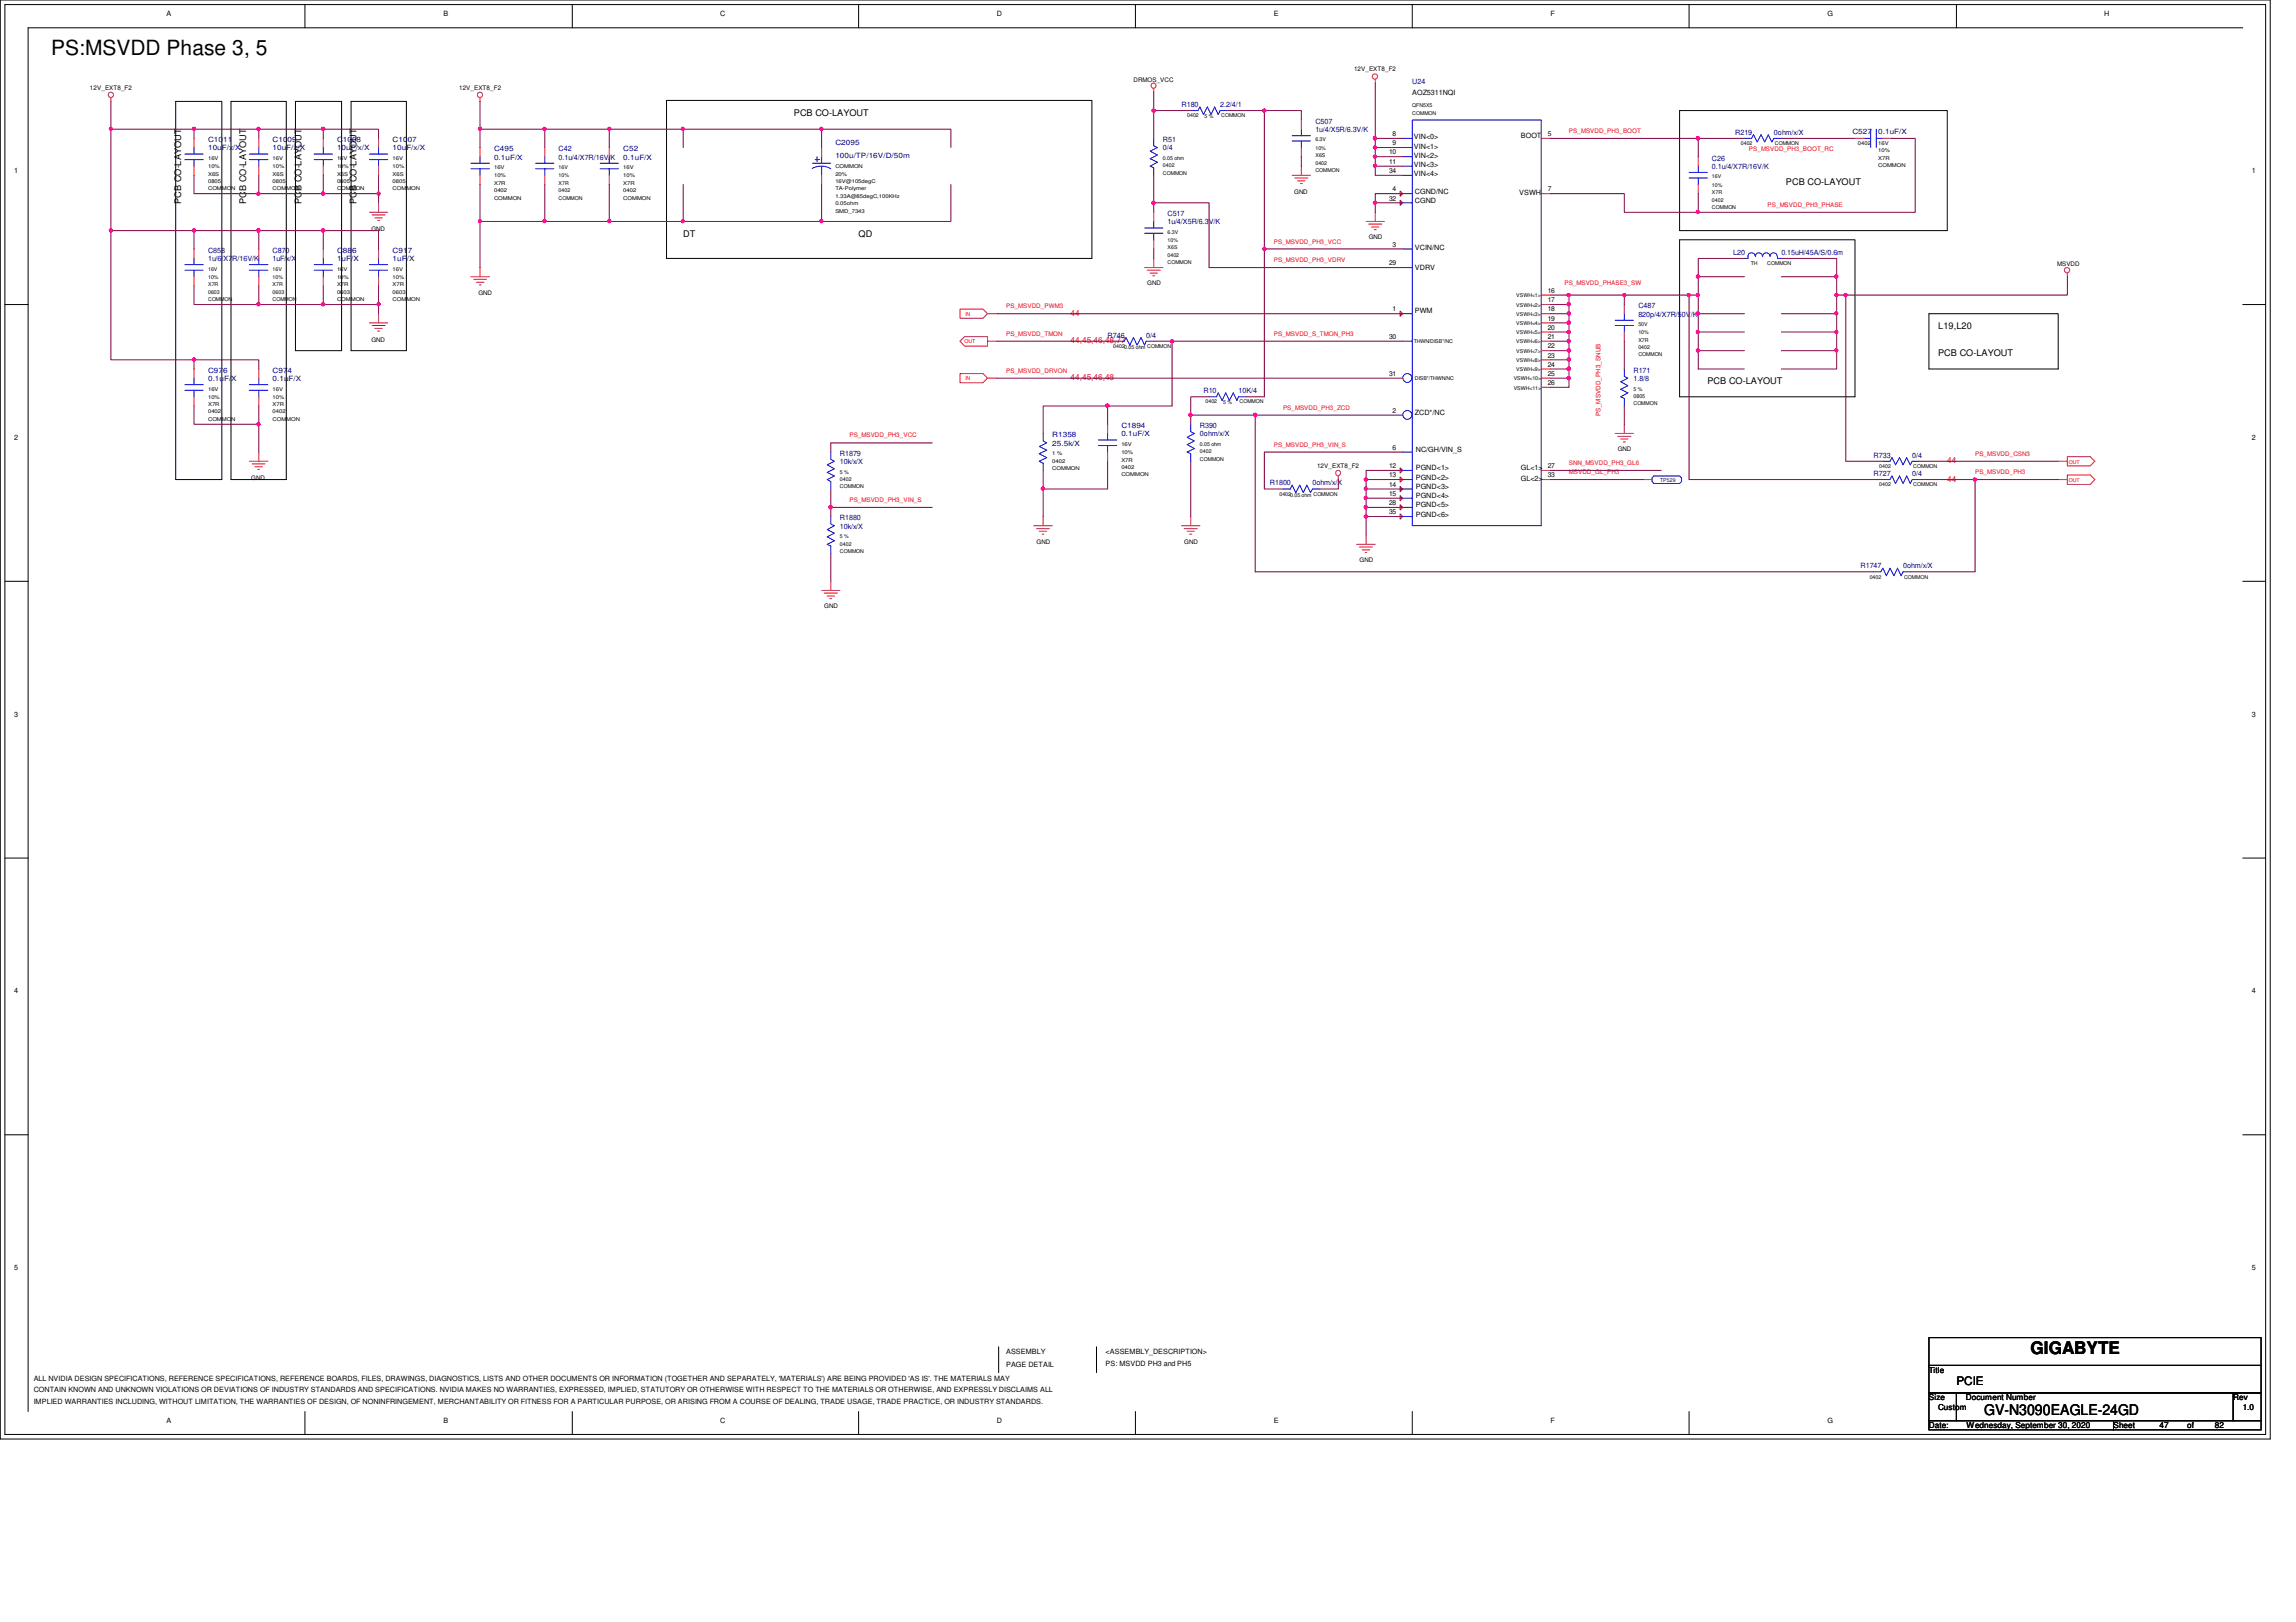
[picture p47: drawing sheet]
<svg xmlns="http://www.w3.org/2000/svg" width="297mm" height="210mm" viewBox="0 0 297 210" stroke-linecap="round" stroke-linejoin="round" font-family="sans-serif">
<defs><g id="words">
<text font-size="2.7" x="6.6" y="7.1">PS:MSVDD Phase 3, 5</text>
<text font-size="2.2" x="262.7" y="175.2">GIGABYTE</text>
<text font-size="1.9" x="256.7" y="183.1">GV-N3090EAGLE-24GD</text>
<text font-size="1.5" x="253.1" y="179.3">PCIE</text>
<g font-size="1.2">
<text x="102.7" y="15.1">PCB CO-LAYOUT</text>
<text x="23.4" y="26.4" transform="rotate(-90 23.4 26.4)">PCB CO-LAYOUT</text>
<text x="31.8" y="26.4" transform="rotate(-90 31.8 26.4)">PCB CO-LAYOUT</text>
<text x="39" y="26.4" transform="rotate(-90 39 26.4)">PCB CO-LAYOUT</text>
<text x="46.1" y="26.4" transform="rotate(-90 46.1 26.4)">PCB CO-LAYOUT</text>
<text x="231.1" y="24">PCB CO-LAYOUT</text>
<text x="88.4" y="30.6">DT</text>
<text x="111.1" y="30.6">QD</text>
<text x="250.7" y="42.5">L19,L20</text>
<text x="250.7" y="46.1">PCB CO-LAYOUT</text>
<text x="220.9" y="49.7">PCB CO-LAYOUT</text>
</g>
<g font-size="1.1" fill="#f00">
<text x="138.5" y="40.9">44</text>
<text x="138.5" y="44.4">44,45,46,48,77</text>
<text x="138.5" y="49.2">44,45,46,48</text>
<text x="251.9" y="59.9">44</text>
<text x="251.9" y="62.3">44</text>
</g>
<g font-size="1.1">
<text x="249.6" y="177.7">Title</text>
<text x="249.6" y="181.2">Size</text>
<text x="249.6" y="184.8">Date:</text>
<text x="250.7" y="182.4">Custom</text>
<text x="254.3" y="181.2">Document Number</text>
<text x="254.4" y="184.8">Wednesday, September 30, 2020</text>
<text x="273.4" y="184.8">Sheet</text>
<text x="279.4" y="184.8">47</text>
<text x="283" y="184.8">of</text>
<text x="286.6" y="184.8">82</text>
<text x="288.9" y="181.2">Rev</text>
<text x="290.1" y="182.4">1.0</text>
</g>
<g font-size=".9">
<text x="21.5" y="2">A</text>
<text x="57.4" y="2">B</text>
<text x="93.2" y="2">C</text>
<text x="129" y="2">D</text>
<text x="164.8" y="2">E</text>
<text x="200.6" y="2">F</text>
<text x="236.4" y="2">G</text>
<text x="272.2" y="2">H</text>
<text x="180.2" y="17.6">8</text>
<text x="182.7" y="12.3">AOZ5311NQI</text>
<text x="196.8" y="17.9">BOOT</text>
<text x="200.2" y="17.6">5</text>
<text x="1.8" y="22.4">1</text>
<text x="179.7" y="20">10</text>
<text x="179.7" y="21.2">11</text>
<text x="179.7" y="22.4">34</text>
<text x="180.2" y="18.8">9</text>
<text x="182.9" y="18">VIN&lt;0&gt;</text>
<text x="182.9" y="19.2">VIN&lt;1&gt;</text>
<text x="182.9" y="20.4">VIN&lt;2&gt;</text>
<text x="182.9" y="21.6">VIN&lt;3&gt;</text>
<text x="182.9" y="22.8">VIN&lt;4&gt;</text>
<text x="291.3" y="22.4">1</text>
<text x="179.7" y="26">32</text>
<text x="180.2" y="24.8">4</text>
<text x="183" y="25.1">CGND/NC</text>
<text x="183" y="26.3">CGND</text>
<text x="196.6" y="25.2">VSWH</text>
<text x="200.2" y="24.8">7</text>
<text x="179.7" y="34.3">29</text>
<text x="180.2" y="31.9">3</text>
<text x="183" y="32.3">VCIN/NC</text>
<text x="183" y="34.9">VDRV</text>
<text x="180.2" y="40.3">1</text>
<text x="183" y="40.5">PWM</text>
<text x="200.2" y="37.9">16</text>
<text x="200.2" y="39.1">17</text>
<text x="200.2" y="40.3">18</text>
<text x="200.2" y="41.5">19</text>
<text x="179.7" y="43.9">30</text>
<text x="200.2" y="42.7">20</text>
<text x="200.2" y="43.9">21</text>
<text x="200.2" y="45.1">22</text>
<text x="200.2" y="46.3">23</text>
<text x="200.2" y="47.5">24</text>
<text x="179.7" y="48.6">31</text>
<text x="180.2" y="53.4">2</text>
<text x="183" y="53.7">ZCD*/NC</text>
<text x="200.2" y="48.6">25</text>
<text x="200.2" y="49.8">26</text>
<text x="1.8" y="56.9">2</text>
<text x="180.2" y="58.2">6</text>
<text x="183.2" y="58.5">NC/GH/VIN_S</text>
<text x="291.3" y="56.9">2</text>
<text x="179.7" y="60.6">12</text>
<text x="179.7" y="61.8">13</text>
<text x="179.7" y="63">14</text>
<text x="179.7" y="64.2">15</text>
<text x="179.7" y="65.4">28</text>
<text x="183.2" y="60.9">PGND&lt;1&gt;</text>
<text x="183.2" y="62.1">PGND&lt;2&gt;</text>
<text x="183.2" y="63.3">PGND&lt;3&gt;</text>
<text x="183.2" y="64.5">PGND&lt;4&gt;</text>
<text x="183.2" y="65.7">PGND&lt;5&gt;</text>
<text x="196.8" y="60.8">GL&lt;1&gt;</text>
<text x="196.8" y="62.2">GL&lt;2&gt;</text>
<text x="200.2" y="60.6">27</text>
<text x="200.2" y="61.8">33</text>
<text x="179.7" y="66.5">35</text>
<text x="183.2" y="66.8">PGND&lt;6&gt;</text>
<text x="1.8" y="92.8">3</text>
<text x="291.3" y="92.8">3</text>
<text x="1.8" y="128.6">4</text>
<text x="291.3" y="128.6">4</text>
<text x="1.8" y="164.4">5</text>
<text x="291.3" y="164.4">5</text>
<text x="4.4" y="178.7">ALL NVIDIA DESIGN SPECIFICATIONS, REFERENCE SPECIFICATIONS, REFERENCE BOARDS, FILES, DRAWINGS, DIAGNOSTICS, LISTS AND OTHER DOCUMENTS OR INFORMATION (TOGETHER AND SEPARATELY, 'MATERIALS') ARE BEING PROVIDED 'AS IS'. THE MATERIALS MAY</text>
<text x="130.2" y="177">PAGE DETAIL</text>
<text x="130.2" y="175.3">ASSEMBLY</text>
<text x="143" y="175.3">&lt;ASSEMBLY_DESCRIPTION&gt;</text>
<text x="143" y="176.8">PS: MSVDD PH3 and PH5</text>
<text x="4.4" y="180.2">CONTAIN KNOWN AND UNKNOWN VIOLATIONS OR DEVIATIONS OF INDUSTRY STANDARDS AND SPECIFICATIONS. NVIDIA MAKES NO WARRANTIES, EXPRESSED, IMPLIED, STATUTORY OR OTHERWISE WITH RESPECT TO THE MATERIALS OR OTHERWISE, AND EXPRESSLY DISCLAIMS ALL</text>
<text x="4.4" y="181.7">IMPLIED WARRANTIES INCLUDING, WITHOUT LIMITATION, THE WARRANTIES OF DESIGN, OF NONINFRINGEMENT, MERCHANTABILITY OR FITNESS FOR A PARTICULAR PURPOSE, OR ARISING FROM A COURSE OF DEALING, TRADE USAGE, TRADE PRACTICE, OR INDUSTRY STANDARDS.</text>
<text x="21.5" y="184.1">A</text>
<text x="57.4" y="184.1">B</text>
<text x="93.2" y="184.1">C</text>
<text x="129" y="184.1">D</text>
<text x="164.8" y="184.1">E</text>
<text x="200.6" y="184.1">F</text>
<text x="236.4" y="184.1">G</text>
</g>
<g font-size=".9" fill="#00007f">
<text x="182.7" y="10.9">U24</text>
<text x="152.9" y="13.8">R180</text>
<text x="157.9" y="13.8">2.2/4/1</text>
<text x="170.2" y="16">C507</text>
<text x="170.2" y="17.1">1u/4/X5R/6.3V/K</text>
<text x="224.5" y="17.4">R219</text>
<text x="229.5" y="17.4">0ohm/x/X</text>
<text x="239.6" y="17.3">C527</text>
<text x="243" y="17.3">0.1uF/X</text>
<text x="26.9" y="18.4">C1011</text>
<text x="26.9" y="19.5">10uF/x/X</text>
<text x="35.3" y="18.4">C1009</text>
<text x="35.3" y="19.5">10uF/x/X</text>
<text x="43.6" y="18.4">C1008</text>
<text x="43.6" y="19.5">10uF/x/X</text>
<text x="50.8" y="18.4">C1007</text>
<text x="50.8" y="19.5">10uF/x/X</text>
<text x="63.9" y="19.6">C495</text>
<text x="63.9" y="20.7">0.1uF/X</text>
<text x="72.3" y="19.6">C42</text>
<text x="72.3" y="20.7">0.1u/4/X7R/16V/K</text>
<text x="80.6" y="19.6">C52</text>
<text x="80.6" y="20.7">0.1uF/X</text>
<text x="108.1" y="18.8">C2095</text>
<text x="108.1" y="20.4">100u/TP/16V/D/50m</text>
<text x="150.4" y="18.4">R51</text>
<text x="150.4" y="19.5">0/4</text>
<text x="221.5" y="20.8">C26</text>
<text x="221.5" y="21.8">0.1u/4/X7R/16V/K</text>
<text x="151" y="27.9">C517</text>
<text x="151" y="29">1u/4/X5R/6.3V/K</text>
<text x="26.9" y="32.7">C858</text>
<text x="26.9" y="33.8">1u/6/X7R/16V/K</text>
<text x="35.3" y="32.7">C870</text>
<text x="35.3" y="33.8">1uF/x/X</text>
<text x="43.6" y="32.7">C886</text>
<text x="43.6" y="33.8">1uF/X</text>
<text x="50.8" y="32.7">C917</text>
<text x="50.8" y="33.8">1uF/X</text>
<text x="224.2" y="33">L20</text>
<text x="230.5" y="33">0.15uH/45A/S/0.6m</text>
<text x="212" y="39.9">C487</text>
<text x="212" y="41">820p/4/X7R/50V/K</text>
<text x="143.3" y="43.7">R746</text>
<text x="148.3" y="43.7">0/4</text>
<text x="26.9" y="48.3">C976</text>
<text x="26.9" y="49.3">0.1uF/X</text>
<text x="35.3" y="48.3">C974</text>
<text x="35.3" y="49.3">0.1uF/X</text>
<text x="155.7" y="50.9">R10</text>
<text x="160.2" y="50.9">10K/4</text>
<text x="211.3" y="48.3">R171</text>
<text x="211.3" y="49.3">1.8/8</text>
<text x="108.7" y="59">R1879</text>
<text x="136.1" y="56.6">R1358</text>
<text x="136.1" y="57.7">25.5k/X</text>
<text x="145.1" y="55.4">C1894</text>
<text x="145.1" y="56.5">0.1uF/X</text>
<text x="155.2" y="55.4">R390</text>
<text x="155.2" y="56.5">0ohm/x/X</text>
<text x="242.4" y="59.2">R733</text>
<text x="247.4" y="59.2">0/4</text>
<text x="108.7" y="60.1">10k/x/X</text>
<text x="164.3" y="62.8">R1800</text>
<text x="169.8" y="62.8">0ohm/x/X</text>
<text x="242.4" y="61.6">R727</text>
<text x="247.4" y="61.6">0/4</text>
<text x="108.7" y="67.4">R1880</text>
<text x="108.7" y="68.4">10k/x/X</text>
<text x="240.7" y="73.5">R1747</text>
<text x="246.2" y="73.5">0ohm/x/X</text>
</g>
<g font-size=".8">
<text x="11.6" y="11.6">12V_EXT8_F2</text>
<text x="59.4" y="11.6">12V_EXT8_F2</text>
<text x="146.6" y="10.7">DRMOS_VCC</text>
<text x="175.2" y="9.2">12V_EXT8_F2</text>
<text x="48" y="29.9">GND</text>
<text x="167.4" y="25.1">GND</text>
<text x="177.1" y="30.9">GND</text>
<text x="266.1" y="34.4">MSVDD</text>
<text x="61.9" y="38.1">GND</text>
<text x="148.4" y="36.9">GND</text>
<text x="48" y="44.2">GND</text>
<text x="209.3" y="58.4">GND</text>
<text x="32.5" y="62.1">GND</text>
<text x="170.4" y="60.6">12V_EXT8_F2</text>
<text x="134.1" y="70.4">GND</text>
<text x="153.2" y="70.4">GND</text>
<text x="175.9" y="72.7">GND</text>
<text x="106.6" y="78.7">GND</text>
</g>
<g font-size=".8" fill="#f00">
<text x="203" y="17.2">PS_MSVDD_PH3_BOOT</text>
<text x="226.3" y="19.6">PS_MSVDD_PH3_BOOT_RC</text>
<text x="228.7" y="26.8">PS_MSVDD_PH3_PHASE</text>
<text x="164.8" y="31.5">PS_MSVDD_PH3_VCC</text>
<text x="164.8" y="33.9">PS_MSVDD_PH3_VDRV</text>
<text x="130.2" y="39.9">PS_MSVDD_PWM3</text>
<text x="202.4" y="36.9">PS_MSVDD_PHASE3_SW</text>
<text x="130.2" y="43.5">PS_MSVDD_TMON</text>
<text x="164.8" y="43.5">PS_MSVDD_S_TMON_PH3</text>
<text x="130.2" y="48.3">PS_MSVDD_DRVON</text>
<text x="166" y="53">PS_MSVDD_PH3_ZCD</text>
<text x="207" y="53.8" transform="rotate(-90 207 53.8)">PS_MSVDD_PH3_SNUB</text>
<text x="109.9" y="56.6">PS_MSVDD_PH3_VCC</text>
<text x="164.8" y="57.8">PS_MSVDD_PH3_VIN_S</text>
<text x="255.5" y="59">PS_MSVDD_CSN3</text>
<text x="109.9" y="64.9">PS_MSVDD_PH3_VIN_S</text>
<text x="203" y="61.4">MSVDD_GL_PH3</text>
<text x="203" y="60.2">SNN_MSVDD_PH3_GL6</text>
<text x="255.5" y="61.4">PS_MSVDD_PH3</text>
</g>
<g font-size=".7">
<text x="153.6" y="15.2">0402</text>
<text x="155.8" y="15.3">5 %</text>
<text x="158" y="15.2">COMMON</text>
<text x="182.7" y="13.9">QFN5X5</text>
<text x="182.7" y="14.9">COMMON</text>
<text x="26.9" y="21.8">10%</text>
<text x="26.9" y="20.7">16V</text>
<text x="26.9" y="22.7">X6S</text>
<text x="26.9" y="23.7">0805</text>
<text x="35.3" y="22.7">X6S</text>
<text x="35.3" y="20.7">16V</text>
<text x="35.3" y="21.8">10%</text>
<text x="35.3" y="23.7">0805</text>
<text x="43.6" y="21.8">10%</text>
<text x="43.6" y="22.7">X6S</text>
<text x="43.6" y="20.7">16V</text>
<text x="43.6" y="23.7">0805</text>
<text x="50.8" y="21.8">10%</text>
<text x="50.8" y="22.7">X6S</text>
<text x="50.8" y="20.7">16V</text>
<text x="50.8" y="23.7">0805</text>
<text x="63.9" y="22.9">10%</text>
<text x="63.9" y="23.9">X7R</text>
<text x="63.9" y="21.9">16V</text>
<text x="72.3" y="23.9">X7R</text>
<text x="72.3" y="21.9">16V</text>
<text x="72.3" y="22.9">10%</text>
<text x="80.6" y="22.9">10%</text>
<text x="80.6" y="21.9">16V</text>
<text x="80.6" y="23.9">X7R</text>
<text x="108.1" y="22.7">20%</text>
<text x="108.1" y="23.7">16V@105degC</text>
<text x="108.1" y="21.8">COMMON</text>
<text x="150.4" y="22.6">COMMON</text>
<text x="150.4" y="20.7">0.05 ohm</text>
<text x="150.4" y="21.6">0402</text>
<text x="170.2" y="22.2">COMMON</text>
<text x="170.2" y="19.4">10%</text>
<text x="170.2" y="21.3">0402</text>
<text x="170.2" y="18.3">6.3V</text>
<text x="170.2" y="20.3">X6S</text>
<text x="221.5" y="23.1">16V</text>
<text x="225.2" y="18.8">0402</text>
<text x="229.6" y="18.8">COMMON</text>
<text x="240.4" y="18.8">0402</text>
<text x="243" y="21.6">COMMON</text>
<text x="243" y="20.7">X7R</text>
<text x="243" y="19.7">10%</text>
<text x="243" y="18.8">16V</text>
<text x="26.9" y="24.6">COMMON</text>
<text x="35.3" y="24.6">COMMON</text>
<text x="43.6" y="24.6">COMMON</text>
<text x="50.8" y="24.6">COMMON</text>
<text x="63.9" y="24.8">0402</text>
<text x="63.9" y="25.8">COMMON</text>
<text x="72.3" y="25.8">COMMON</text>
<text x="72.3" y="24.8">0402</text>
<text x="80.6" y="24.8">0402</text>
<text x="80.6" y="25.8">COMMON</text>
<text x="108.1" y="25.6">1.33A@85degC,100KHz</text>
<text x="108.1" y="24.6">TA-Polymer</text>
<text x="108.1" y="26.5">0.05ohm</text>
<text x="108.1" y="27.5">SMD_7343</text>
<text x="221.5" y="24.2">10%</text>
<text x="221.5" y="26.1">0402</text>
<text x="221.5" y="25.1">X7R</text>
<text x="221.5" y="27">COMMON</text>
<text x="26.9" y="35">16V</text>
<text x="35.3" y="35">16V</text>
<text x="43.6" y="35">16V</text>
<text x="50.8" y="35">16V</text>
<text x="151" y="30.2">6.3V</text>
<text x="151" y="32.3">X6S</text>
<text x="151" y="33.2">0402</text>
<text x="151" y="31.3">10%</text>
<text x="151" y="34.2">COMMON</text>
<text x="226.5" y="34.3">TH</text>
<text x="228.6" y="34.3">COMMON</text>
<text x="26.9" y="36.1">10%</text>
<text x="26.9" y="37">X7R</text>
<text x="26.9" y="38">0603</text>
<text x="26.9" y="38.9">COMMON</text>
<text x="35.3" y="36.1">10%</text>
<text x="35.3" y="38.9">COMMON</text>
<text x="35.3" y="38">0603</text>
<text x="35.3" y="37">X7R</text>
<text x="43.6" y="38.9">COMMON</text>
<text x="43.6" y="38">0603</text>
<text x="43.6" y="37">X7R</text>
<text x="43.6" y="36.1">10%</text>
<text x="50.8" y="38.9">COMMON</text>
<text x="50.8" y="36.1">10%</text>
<text x="50.8" y="37">X7R</text>
<text x="50.8" y="38">0603</text>
<text x="196.2" y="38.5">VSWH&lt;1&gt;</text>
<text x="196.2" y="39.7">VSWH&lt;2&gt;</text>
<text x="196.2" y="40.9">VSWH&lt;3&gt;</text>
<text x="144" y="45">04020.05 ohm COMMON</text>
<text x="182.9" y="44.4">THWN/DISB*/NC</text>
<text x="196.2" y="42.1">VSWH&lt;4&gt;</text>
<text x="196.2" y="43.3">VSWH&lt;5&gt;</text>
<text x="196.2" y="44.4">VSWH&lt;6&gt;</text>
<text x="196.2" y="45.6">VSWH&lt;7&gt;</text>
<text x="196.2" y="46.8">VSWH&lt;8&gt;</text>
<text x="212" y="42.2">50V</text>
<text x="212" y="46.1">COMMON</text>
<text x="212" y="43.3">10%</text>
<text x="212" y="45.2">0402</text>
<text x="212" y="44.2">X7R</text>
<text x="26.9" y="53.5">0402</text>
<text x="26.9" y="52.6">X7R</text>
<text x="26.9" y="50.5">16V</text>
<text x="26.9" y="51.6">10%</text>
<text x="35.3" y="53.5">0402</text>
<text x="35.3" y="52.6">X7R</text>
<text x="35.3" y="50.5">16V</text>
<text x="35.3" y="51.6">10%</text>
<text x="156" y="52.2">0402</text>
<text x="158.2" y="52.3">5 %</text>
<text x="160.4" y="52.2">COMMON</text>
<text x="183" y="49.2">DISB*/THWN/NC</text>
<text x="195.8" y="49.2">VSWH&lt;10&gt;</text>
<text x="195.8" y="50.4">VSWH&lt;11&gt;</text>
<text x="196.2" y="48">VSWH&lt;9&gt;</text>
<text x="211.3" y="50.5">5 %</text>
<text x="211.3" y="51.5">0805</text>
<text x="211.3" y="52.5">COMMON</text>
<text x="26.9" y="54.5">COMMON</text>
<text x="35.3" y="54.5">COMMON</text>
<text x="136.1" y="58.9">1 %</text>
<text x="136.1" y="59.9">0402</text>
<text x="145.1" y="58.8">10%</text>
<text x="145.1" y="57.7">16V</text>
<text x="145.1" y="59.7">X7R</text>
<text x="155.2" y="59.6">COMMON</text>
<text x="155.2" y="58.7">0402</text>
<text x="155.2" y="57.7">0.05 ohm</text>
<text x="108.7" y="62.2">0402</text>
<text x="108.7" y="63.2">COMMON</text>
<text x="108.7" y="61.3">5 %</text>
<text x="136.1" y="60.8">COMMON</text>
<text x="145.1" y="61.6">COMMON</text>
<text x="145.1" y="60.7">0402</text>
<text x="165.5" y="64.1">04020.05 ohm COMMON</text>
<text x="243.1" y="62.9">0402</text>
<text x="243.1" y="60.6">0402</text>
<text x="247.5" y="60.6">COMMON</text>
<text x="247.5" y="62.9">COMMON</text>
<text x="108.7" y="69.6">5 %</text>
<text x="108.7" y="71.5">COMMON</text>
<text x="108.7" y="70.6">0402</text>
<text x="241.9" y="74.9">0402</text>
<text x="246.3" y="74.9">COMMON</text>
</g>
<g font-size=".7" fill="#f00">
<text x="124.9" y="40.9">IN</text>
<text x="124.8" y="44.4">OUT</text>
<text x="124.9" y="49.2">IN</text>
<text x="267.7" y="60">OUT</text>
<text x="267.7" y="62.4">OUT</text>
</g>
<text font-size=".7" fill="#00007f" x="214.8" y="62.4">TP529</text>
<text font-size=".3" fill="#fff" x="163.8" y="13.8">PS_MSVDD_PH3_VCC</text>
</g></defs>
<g fill="none" stroke="#000" stroke-width=".13">
<path d="M0 0h293.7v186.2h-293.7zM.6 .6h292.5v185h-292.5zM22.7 13.1h6v49h-6zM29.9 13.1h7.1v49h-7.1zM38.2 13.1h6v32.3h-6zM39.5 .6v3M45.4 13.1h7.2v32.3h-7.2zM74 .6v3M86.2 13h55.1v20.4h-55.1zM111.1 .6v3M146.9 .6v3M182.7 .6v3"/>
<path d="M217.3 14.3h34.6v15.5h-34.6zM218.5 .6v3M253.1 .6v3M290.1 3.6h-286.5v179.1M.6 39.4h3M217.3 31h22.7v20.4h-22.7zM290.1 39.4h3M249.6 40.6h16.7v7.2h-16.7zM.6 75.2h3M290.1 75.2h3M.6 111h3M290.1 111h3"/>
<path d="M.6 146.9h3M290.1 146.9h3M129.2 174.3v3.3M141.9 174.3v3.3M249.6 173.1h42.9v3.6h-42.9zM249.6 176.7h42.9v3.6h-42.9zM39.5 182.7v2.9M74 182.7v2.9M111.1 182.7v2.9M146.9 182.7v2.9M182.7 182.7v2.9M218.5 182.7v2.9"/>
<path d="M249.6 180.3h3.5v3.6h-3.5zM249.6 183.9h23.8v1.1h-23.8zM253.1 180.3h35.8v3.6h-35.8zM273.4 183.9h19.1v1.1h-19.1zM288.9 180.3h3.6v3.6h-3.6z"/>
</g>
<g fill="none" stroke="#f00" stroke-width=".13">
<path d="M14.3 12.7v.4M33.5 17.9v1.2M41.8 17.9v1.2M49 17.9v1.2M62.1 12.7v.4M62.1 19.1v1.2M70.5 19.1v1.2M78.8 19.1v1.2M149.3 11.5v.4M149.3 17.9h.1M154 14.3h.1M158.8 14.3h.1"/>
<path d="M168.4 15.5v1.2M168.4 19.1v1.2M177.9 10.3v.5M225.7 17.9h.1M230.5 17.9h.1M240 17.9h1.2M243.6 17.9h1.2M33.5 32.2v1.2M33.5 35.8v1.2M33.5 21.5v1.2M41.8 32.2v1.2M41.8 35.8v1.2"/>
<path d="M41.8 21.5v1.2M47.8 27.5h2.4M48.1 27.8h1.7M48.5 28.2h.9M48.8 28.5h.3M49 26.2v1.3M49 32.2v1.2M49 35.8v1.2M49 21.5v1.2M60.9 35.8h2.4M61.3 36.2h1.6M61.6 36.5h1"/>
<path d="M62 36.9h.2M62.1 34.6v1.2M62.1 22.7v1.2M70.5 22.7v1.2M78.8 22.7v1.2M148.1 34.6h2.3M148.4 35h1.7M148.8 35.3h.9M149.1 35.7h.3M149.3 33.4v1.2M149.3 27.5v1.2M149.3 31v1.2"/>
<path d="M149.3 22.7h.1M167.2 22.7h2.3M167.5 23h1.7M167.9 23.4h.9M168.2 23.7h.3M168.4 21.5v1.2M176.7 28.7h2.4M177.1 29h1.7M177.5 29.4h.9M177.8 29.7h.3M177.9 27.5v1.2M225.7 33.4h.1"/>
<path d="M230.5 33.4h.1M267.5 35.3v.5M32.3 59.7h2.4M33.5 58.5v1.2M33.5 47.8v1.1M33.5 51.4v1.1M47.8 41.8h2.4M48.1 42.1h1.7M48.5 42.5h.9M48.8 42.8h.3M49 40.6v1.2M107.5 58.5h.1"/>
<path d="M124.2 44.2l.6-.6h3v1.2h-3zM127.8 40.6l-.6-.6h-3v1.2h3l.6-.6h1.2M127.8 44.2h1.2M129 48.9h-1.2l-.6 .6h-3v-1.2h3l.6 .6M143.3 54.9v1.2M143.3 58.5v1.2M144.5 44.2h.1M149.3 44.2h.1M154 54.9h.1M154 59.7h.1M156.4 51.4h.1M161.2 51.4h.1"/>
<path d="M209 56.1h2.3M209.3 56.5h1.7M209.7 56.8h.9M210 57.2h.3M210.1 54.9v1.2M243.6 59.7h.1M248.4 59.7h.1M266.3 59.7h1.2M267.5 59.1h2.9l.6 .6-.6 .6h-2.9zM32.6 60h1.7M33 60.4h.9M33.4 60.7h.2"/>
<path d="M106.3 76.4h2.4M106.6 76.8h1.7M107 77.1h.9M107.4 77.5h.2M107.5 75.2v1.2M107.5 66.8h.1M107.5 71.6h.1M107.5 63.3h.1M133.7 68h2.4M134.1 68.4h1.7M134.4 68.7h1M134.8 69.1h.2"/>
<path d="M135 66.8v1.2M152.9 68h2.3M153.2 68.4h1.7M153.6 68.7h.9M153.9 69.1h.3M154 66.8v1.2M166 63.3h.1M170.8 63.3h.1M173.1 61.6v.5M175.5 70.4h2.4M175.9 70.8h1.6M176.2 71.2h1"/>
<path d="M176.6 71.5h.2M176.7 69.3v1.1M242.4 74h.1M243.6 62.1h.1M247.1 74h.1M248.4 62.1h.1M266.3 62.1h1.2M267.5 61.5h2.9l.6 .6-.6 .6h-2.9z"/>
<circle cx="14.3" cy="12.3" r=".34"/>
<circle cx="62.1" cy="12.3" r=".34"/>
<circle cx="149.2" cy="11.1" r=".33"/>
<circle cx="177.9" cy="9.9" r=".34"/>
<circle cx="267.4" cy="35" r=".34"/>
<circle cx="173.1" cy="61.2" r=".33"/>
</g>
<g fill="none" stroke="#00f" stroke-width=".13">
<path d="M32.3 19.9h2.4M33.5 19.1v.8M40.6 19.9h2.4M41.8 19.1v.8M47.8 19.9h2.4M49 19.1v.8M149.3 17.9v1l.4 .2-.9 .5 .9 .5-.9 .4 .9 .5-.9 .5 .5 .2v1M154 14.3h1l.2-.5 .5 1 .5-1 .5 1 .4-1 .5 1 .3-.5h.9M167.2 17.6h2.3M167.2 18.2h2.3M168.4 18.2v.9M168.4 16.7v.9"/>
<path d="M181.5 17.9h1.2M181.5 19.1h1.2M182.7 15.5h16.7v52.5h-16.7zM199.4 17.9h.1M225.7 17.9h.9l.3-.5 .4 1 .5-1 .5 1 .5-1 .4 1 .3-.5h1M241.2 17.9h.8M242 16.7v2.4M242.7 17.9h.9M242.7 16.7v2.4M32.3 34.2h2.4M32.3 35h2.4M32.3 20.7h2.4"/>
<path d="M33.5 35v.8M33.5 33.4v.8M33.5 20.7v.8M40.6 34.2h2.4M40.6 35h2.4M40.6 20.7h2.4M41.8 35v.8M41.8 33.4v.8M41.8 20.7v.8M47.8 34.2h2.4M47.8 35h2.4M47.8 20.7h2.4"/>
<path d="M49 35v.8M49 33.4v.8M49 20.7v.8M60.9 21.1h2.4M60.9 21.8h2.4M62.1 21.8v.9M62.1 20.3v.8M69.3 21.1h2.4M69.3 21.8h2.4M70.5 21.8v.9M70.5 20.3v.8M77.6 21.1h2.4"/>
<path d="M77.6 21.8h2.4M78.8 21.8v.9M78.8 20.3v.8M148.1 29.5h2.3M148.1 30.2h2.3M149.3 30.2v.8M149.3 28.7v.8M181.5 21.5h1.2M181.5 34.6h1.2M181.5 25.1h1.2M181.5 20.3h1.2M181.5 22.7h1.2"/>
<path d="M181.5 26.2h1.2M181.5 32.2h1.2M199.4 25.1h.1M199.4 38.2h.1M199.4 39.4h.1M227.1 33.1a.5 .5 0 0 0-.7-.4 .5 .5 0 0 0-.3 .7h-.4M228 33.1a.45 .45 0 0 0-.5-.4 .45 .45 0 0 0-.4 .5M229 33.1a.47 .47 0 0 0-.5-.4 .47 .47 0 0 0-.5 .5M229.9 33.1a.45 .45 0 0 0-.5-.4 .45 .45 0 0 0-.4 .5M230 33.2v.2h.5M32.3 49.8h2.4M32.3 50.5h2.4"/>
<path d="M33.5 50.5v.9M33.5 48.9v.9M107.5 58.5v.9l.4 .3-.9 .5 .9 .5-.9 .4 .9 .5-.9 .5 .5 .2v1M142.1 56.9h2.4M142.1 57.7h2.4M143.3 57.7v.8M143.3 56.1v.8M144.5 44.2h1l.2-.5 .5 1 .4-1 .5 1 .5-1 .5 1 .2-.5h1M154 54.9v1l.5 .2-.9 .5 .9 .5-.9 .4 .9 .5-.9 .5 .4 .2v1M156.4 51.4h1l.2-.6 .5 1 .5-1 .4 1 .6-1 .4 1 .2-.4h1M181.5 58.5h1.2M181.5 44.2h1.2"/>
<path d="M181.5 40.6h1.2M199.4 50.1h.1M199.4 48.9h.1M199.4 45.4h.1M199.4 44.2h.1M199.4 47.8h.1M199.4 46.6h.1M199.4 40.6h.1M199.4 41.8h.1M199.4 43h.1M243.6 59.7h.9l.3-.5 .4 1 .5-1 .5 1 .5-1 .4 1 .3-.5h1M107.5 66.8v1l.4 .2-.9 .5 .9 .5-.9 .5 .9 .5-.9 .4 .5 .3v.9"/>
<path d="M166 63.3h.9l.3-.5 .4 1 .5-1 .5 1 .5-1 .4 1 .3-.5h1M181.5 65.7h1.2M181.5 64.5h1.2M181.5 63.3h1.2M181.5 62.1h1.2M181.5 60.9h1.2M181.5 66.8h1.2M199.4 62.1h.1M199.4 60.9h.1M242.4 74h.9l.3-.5 .4 1 .5-1 .5 1 .5-1 .5 1 .2-.5h.9M243.6 62.1h.9l.3-.5 .4 1 .5-1 .5 1 .5-1 .4 1 .3-.5h1"/>
<circle cx="182.1" cy="48.9" r=".58"/>
<circle cx="182.1" cy="53.7" r=".58"/>
</g>
<path d="M181.1 40.3l.4 .3-.4 .3z" fill="#f00"/>
<path d="M181.5 32.2h.1M181.1 40.3l.4 .3-.4 .3zM181.5 40.6h.1M181.5 53.7h.1" fill="none" stroke="#f00" stroke-width=".13"/>
<path d="M181.1 24.7l.4 .4-.4 .3z" fill="#f00"/>
<path d="M181.5 17.9h.1M181.5 19.1h.1M199.4 17.9h1.2M181.1 24.7l.4 .4-.4 .3zM181.5 25.1h.1M181.5 20.3h.1M181.5 21.5h.1M199.4 25.1h1.2M181.5 58.5h.1" fill="none" stroke="#f00" stroke-width=".13"/>
<path d="M181.1 60.5l.4 .4-.4 .3z" fill="#f00"/>
<path d="M181.1 60.5l.4 .4-.4 .3zM181.5 60.9h.1" fill="none" stroke="#f00" stroke-width=".13"/>
<path d="M181.1 61.7l.4 .4-.4 .3z" fill="#f00"/>
<path d="M181.1 61.7l.4 .4-.4 .3zM181.5 62.1h.1" fill="none" stroke="#f00" stroke-width=".13"/>
<path d="M181.1 62.9l.4 .4-.4 .3z" fill="#f00"/>
<path d="M181.1 62.9l.4 .4-.4 .3zM181.5 63.3h.1" fill="none" stroke="#f00" stroke-width=".13"/>
<path d="M181.1 64.1l.4 .4-.4 .3z" fill="#f00"/>
<g fill="none" stroke="#f00" stroke-width=".13">
<path d="M199.4 38.2h1.2M199.4 39.4h1.2M199.4 40.6h1.2M199.4 41.8h1.2M199.4 43h1.2M199.4 44.2h1.2M199.4 45.4h1.2M199.4 46.6h1.2M199.4 47.8h1.2M199.4 48.9h1.2M199.4 50.1h1.2M181.1 64.1l.4 .4-.4 .3z"/>
<path d="M181.5 64.5h.1M199.4 60.9h1.2"/>
</g>
<path d="M181.1 65.3l.4 .4-.4 .3z" fill="#f00"/>
<path d="M181.5 34.6h.1M181.5 44.2h.1M181.5 48.9h.1M181.1 65.3l.4 .4-.4 .3zM181.5 65.7h.1" fill="none" stroke="#f00" stroke-width=".13"/>
<path d="M181.1 25.9l.4 .3-.4 .4z" fill="#f00"/>
<path d="M181.1 25.9l.4 .3-.4 .4zM181.5 26.2h.1M181.5 22.7h.1M199.4 62.1h1.2" fill="none" stroke="#f00" stroke-width=".13"/>
<path d="M181.1 66.5l.4 .3-.4 .4z" fill="#f00"/>
<g fill="none" stroke="#f00" stroke-width=".13">
<path d="M25.1 17.9v1.2M106.3 19.1v1.2M25.1 32.2v1.2M25.1 35.8v1.2M25.1 21.5v1.2M106.3 22.7v1.2M210.1 39.4v1.2M219.7 20.3v1.2M219.7 23.9v1.2M25.1 47.8v1.1M25.1 51.4v1.1M135 56.1h.1"/>
<path d="M210.1 47.8h.1M210.1 52.5h.1M210.1 43v1.2M135 60.9h.1M181.1 66.5l.4 .3-.4 .4zM181.5 66.8h.1M212.6 62.1h1.1"/>
</g>
<g fill="none" stroke="#00f" stroke-width=".13">
<path d="M23.9 19.9h2.4M25.1 19.1v.8M23.9 34.2h2.4M23.9 35h2.4M23.9 20.7h2.4M25.1 35v.8M25.1 33.4v.8M25.1 20.7v.8M105.1 21.8a2.45 2.45 0 0 1 2.4 0M105.1 21.1h2.4M105.4 20.7h.6M105.7 20.3v.6"/>
<path d="M106.3 20.3v.8M106.3 21.5v1.2M218.5 22.3h2.4M218.5 23h2.4M219.7 23v.9M219.7 21.5v.8M23.9 49.8h2.4M23.9 50.5h2.4M25.1 50.5v.9M25.1 48.9v.9M135 56.1v1l.4 .2-1 .5 1 .5-1 .4 1 .5-1 .5 .6 .2v1M209 41.4h2.3"/>
<path d="M209 42.1h2.3M210.1 47.8v.9l.5 .2-.9 .5 .9 .5-.9 .5 .9 .4-.9 .6 .4 .2v.9M210.1 42.1v.9M210.1 40.6v.8M213.7 62.1h.1M213.9 61.6h3.4l.2 .2v.5l-.2 .3h-3.4l-.2-.3v-.5z"/>
</g>
<path d="M25.1 46.6v1.2" fill="none" stroke="#7f0040" stroke-width=".13"/>
<path d="M24.9 46.4h.3l.1 .1-.1 .2h-.1h-.2z" fill-rule="evenodd" fill="#f0f"/>
<path d="M24.9 46.4h.3l.1 .1-.1 .2h-.1h-.2z" fill="none" stroke="#f0f" stroke-width=".13"/>
<path d="M14.3 16.7v29.9h10.8" fill="none" stroke="#7f0040" stroke-width=".13"/>
<path d="M14.2 29.6h.3l.1 .2-.1 .2-.2 .1-.1-.1z" fill-rule="evenodd" fill="#f0f"/>
<path d="M14.2 29.6h.3l.1 .2-.1 .2-.2 .1-.1-.1z" fill="none" stroke="#f0f" stroke-width=".13"/>
<path d="M14.2 16.5h.3l.1 .2-.1 .1-.2 .1-.1-.1z" fill-rule="evenodd" fill="#f0f"/>
<path d="M14.2 16.5h.3l.1 .2-.1 .1-.2 .1-.1-.1z" fill="none" stroke="#f0f" stroke-width=".13"/>
<path d="M14.3 13.1v3.6M14.3 29.8h10.8v2.4" fill="none" stroke="#7f0040" stroke-width=".13"/>
<path d="M24.9 29.6h.3l.1 .2-.1 .2-.1 .1-.2-.1z" fill-rule="evenodd" fill="#f0f"/>
<path d="M24.9 29.6h.3l.1 .2-.1 .2-.1 .1-.2-.1z" fill="none" stroke="#f0f" stroke-width=".13"/>
<path d="M14.3 16.7h10.8v1.2" fill="none" stroke="#7f0040" stroke-width=".13"/>
<path d="M24.9 16.5h.3l.1 .2-.1 .1-.1 .1-.2-.1z" fill-rule="evenodd" fill="#f0f"/>
<path d="M24.9 16.5h.3l.1 .2-.1 .1-.1 .1-.2-.1z" fill="none" stroke="#f0f" stroke-width=".13"/>
<path d="M25.1 16.7h8.4v1.2M25.1 29.8h8.4v2.4M33.5 29.8h8.3v2.4M25.1 46.6h8.4v1.2" fill="none" stroke="#7f0040" stroke-width=".13"/>
<path d="M41.6 29.6h.4v.2v.2l-.2 .1-.2-.1z" fill-rule="evenodd" fill="#f0f"/>
<path d="M41.6 29.6h.4v.2v.2l-.2 .1-.2-.1z" fill="none" stroke="#f0f" stroke-width=".13"/>
<path d="M33.3 29.6h.3l.1 .2-.1 .2-.2 .1-.1-.1z" fill-rule="evenodd" fill="#f0f"/>
<path d="M33.3 29.6h.3l.1 .2-.1 .2-.2 .1-.1-.1z" fill="none" stroke="#f0f" stroke-width=".13"/>
<path d="M33.5 16.7h8.3v1.2" fill="none" stroke="#7f0040" stroke-width=".13"/>
<path d="M41.6 16.5h.4v.2v.1l-.2 .1-.2-.1z" fill-rule="evenodd" fill="#f0f"/>
<path d="M41.6 16.5h.4v.2v.1l-.2 .1-.2-.1z" fill="none" stroke="#f0f" stroke-width=".13"/>
<path d="M33.3 16.5h.3l.1 .2-.1 .1-.2 .1-.1-.1z" fill-rule="evenodd" fill="#f0f"/>
<path d="M33.3 16.5h.3l.1 .2-.1 .1-.2 .1-.1-.1z" fill="none" stroke="#f0f" stroke-width=".13"/>
<path d="M41.8 16.7h7.2v1.2M62.1 16.7v2.4M41.8 29.8h7.2v2.4" fill="none" stroke="#7f0040" stroke-width=".13"/>
<path d="M61.9 16.5h.3l.1 .2-.1 .1-.1 .1-.2-.1z" fill-rule="evenodd" fill="#f0f"/>
<path d="M61.9 16.5h.3l.1 .2-.1 .1-.1 .1-.2-.1z" fill="none" stroke="#f0f" stroke-width=".13"/>
<path d="M62.1 13.1v3.6h8.4v2.4M70.5 16.7h8.3v2.4" fill="none" stroke="#7f0040" stroke-width=".13"/>
<path d="M78.7 16.5h.3v.2v.1l-.2 .1-.1-.1z" fill-rule="evenodd" fill="#f0f"/>
<path d="M78.7 16.5h.3v.2v.1l-.2 .1-.1-.1z" fill="none" stroke="#f0f" stroke-width=".13"/>
<path d="M70.3 16.5h.3l.1 .2-.1 .1-.2 .1-.1-.1z" fill-rule="evenodd" fill="#f0f"/>
<path d="M70.3 16.5h.3l.1 .2-.1 .1-.2 .1-.1-.1z" fill="none" stroke="#f0f" stroke-width=".13"/>
<path d="M78.8 16.7h9.6v2.4M88.4 16.7h17.9v2.4" fill="none" stroke="#7f0040" stroke-width=".13"/>
<path d="M88.2 16.5h.3l.1 .2-.1 .1-.2 .1-.1-.1z" fill-rule="evenodd" fill="#f0f"/>
<path d="M88.2 16.5h.3l.1 .2-.1 .1-.2 .1-.1-.1z" fill="none" stroke="#f0f" stroke-width=".13"/>
<path d="M106.3 16.7h16.7v2.4" fill="none" stroke="#7f0040" stroke-width=".13"/>
<path d="M106.1 16.5h.3l.1 .2-.1 .1-.1 .1-.2-.1z" fill-rule="evenodd" fill="#f0f"/>
<path d="M106.1 16.5h.3l.1 .2-.1 .1-.1 .1-.2-.1z" fill="none" stroke="#f0f" stroke-width=".13"/>
<path d="M177.9 10.8v7.1M173.1 62.1v1.2h-2.3" fill="none" stroke="#7f0040" stroke-width=".13"/>
<path d="M177.7 17.7h.3l.1 .2-.1 .1-.1 .1-.2-.1z" fill-rule="evenodd" fill="#f0f"/>
<path d="M177.7 17.7h.3l.1 .2-.1 .1-.1 .1-.2-.1z" fill="none" stroke="#f0f" stroke-width=".13"/>
<path d="M177.9 17.9v1.2" fill="none" stroke="#7f0040" stroke-width=".13"/>
<path d="M177.7 18.9h.3l.1 .2-.1 .1-.1 .1-.2-.1z" fill-rule="evenodd" fill="#f0f"/>
<path d="M177.7 18.9h.3l.1 .2-.1 .1-.1 .1-.2-.1z" fill="none" stroke="#f0f" stroke-width=".13"/>
<path d="M177.9 19.1v2.4" fill="none" stroke="#7f0040" stroke-width=".13"/>
<path d="M177.7 20.1h.3l.1 .2-.1 .1-.1 .1-.2-.1z" fill-rule="evenodd" fill="#f0f"/>
<path d="M177.7 20.1h.3l.1 .2-.1 .1-.1 .1-.2-.1z" fill="none" stroke="#f0f" stroke-width=".13"/>
<path d="M177.9 21.5v1.2" fill="none" stroke="#7f0040" stroke-width=".13"/>
<path d="M177.7 21.3h.3l.1 .2-.1 .1-.1 .1-.2-.1z" fill-rule="evenodd" fill="#f0f"/>
<path d="M177.7 21.3h.3l.1 .2-.1 .1-.1 .1-.2-.1z" fill="none" stroke="#f0f" stroke-width=".13"/>
<path d="M149.3 14.3h4.7M149.3 11.9v6M177.9 19.1h3.6M177.9 17.9h3.6M177.9 21.5h3.6M177.9 20.3h3.6M177.9 22.7h3.6" fill="none" stroke="#7f0040" stroke-width=".13"/>
<path d="M149.1 14.2h.3l.1 .1-.1 .1-.2 .1-.1-.1z" fill-rule="evenodd" fill="#f0f"/>
<path d="M149.1 14.2h.3l.1 .1-.1 .1-.2 .1-.1-.1z" fill="none" stroke="#f0f" stroke-width=".13"/>
<path d="M25.1 37v2.4h8.4v-2.4M25.1 22.7v2.4h23.9v1.1M25.1 52.5v2.4h8.4v3.6M33.5 52.5v2.4" fill="none" stroke="#7f0040" stroke-width=".13"/>
<path d="M33.3 54.8h.3l.1 .1-.1 .1-.2 .1-.1-.1z" fill-rule="evenodd" fill="#f0f"/>
<path d="M33.3 54.8h.3l.1 .1-.1 .1-.2 .1-.1-.1z" fill="none" stroke="#f0f" stroke-width=".13"/>
<path d="M33.5 22.7v2.4" fill="none" stroke="#7f0040" stroke-width=".13"/>
<path d="M33.3 24.9h.3l.1 .2-.1 .1-.2 .1-.1-.1z" fill-rule="evenodd" fill="#f0f"/>
<path d="M33.3 24.9h.3l.1 .2-.1 .1-.2 .1-.1-.1z" fill="none" stroke="#f0f" stroke-width=".13"/>
<path d="M41.8 37v2.4h-8.3" fill="none" stroke="#7f0040" stroke-width=".13"/>
<path d="M41.6 39.2h.4v.2v.1l-.2 .1-.2-.1z" fill-rule="evenodd" fill="#f0f"/>
<path d="M41.6 39.2h.4v.2v.1l-.2 .1-.2-.1z" fill="none" stroke="#f0f" stroke-width=".13"/>
<path d="M33.3 39.2h.3l.1 .2-.1 .1-.2 .1-.1-.1z" fill-rule="evenodd" fill="#f0f"/>
<path d="M33.3 39.2h.3l.1 .2-.1 .1-.2 .1-.1-.1z" fill="none" stroke="#f0f" stroke-width=".13"/>
<path d="M41.8 22.7v2.4" fill="none" stroke="#7f0040" stroke-width=".13"/>
<path d="M41.6 24.9h.4v.2v.1l-.2 .1-.2-.1z" fill-rule="evenodd" fill="#f0f"/>
<path d="M41.6 24.9h.4v.2v.1l-.2 .1-.2-.1z" fill="none" stroke="#f0f" stroke-width=".13"/>
<path d="M49 39.4v1.2" fill="none" stroke="#7f0040" stroke-width=".13"/>
<path d="M48.8 39.2h.3l.1 .2-.1 .1-.1 .1-.2-.1z" fill-rule="evenodd" fill="#f0f"/>
<path d="M48.8 39.2h.3l.1 .2-.1 .1-.1 .1-.2-.1z" fill="none" stroke="#f0f" stroke-width=".13"/>
<path d="M49 37v2.4h-7.2M49 22.7v2.4" fill="none" stroke="#7f0040" stroke-width=".13"/>
<path d="M48.8 24.9h.3l.1 .2-.1 .1-.1 .1-.2-.1z" fill-rule="evenodd" fill="#f0f"/>
<path d="M48.8 24.9h.3l.1 .2-.1 .1-.1 .1-.2-.1z" fill="none" stroke="#f0f" stroke-width=".13"/>
<path d="M62.1 23.9v10.7M62.1 28.7h8.4" fill="none" stroke="#7f0040" stroke-width=".13"/>
<path d="M61.9 28.5h.3l.1 .1-.1 .2h-.1h-.2z" fill-rule="evenodd" fill="#f0f"/>
<path d="M61.9 28.5h.3l.1 .1-.1 .2h-.1h-.2z" fill="none" stroke="#f0f" stroke-width=".13"/>
<path d="M70.5 23.9v4.8h8.3v-4.8" fill="none" stroke="#7f0040" stroke-width=".13"/>
<path d="M78.7 28.5h.3v.1v.2h-.2h-.1z" fill-rule="evenodd" fill="#f0f"/>
<path d="M78.7 28.5h.3v.1v.2h-.2h-.1z" fill="none" stroke="#f0f" stroke-width=".13"/>
<path d="M70.3 28.5h.3l.1 .1-.1 .2h-.2h-.1z" fill-rule="evenodd" fill="#f0f"/>
<path d="M70.3 28.5h.3l.1 .1-.1 .2h-.2h-.1z" fill="none" stroke="#f0f" stroke-width=".13"/>
<path d="M88.4 23.9v4.8h-9.6M106.3 23.9v4.8h-17.9" fill="none" stroke="#7f0040" stroke-width=".13"/>
<path d="M88.2 28.5h.3l.1 .1-.1 .2h-.2h-.1z" fill-rule="evenodd" fill="#f0f"/>
<path d="M88.2 28.5h.3l.1 .1-.1 .2h-.2h-.1z" fill="none" stroke="#f0f" stroke-width=".13"/>
<path d="M123 23.9v4.8h-16.7M107.5 71.6v3.6" fill="none" stroke="#7f0040" stroke-width=".13"/>
<path d="M106.1 28.5h.3l.1 .1-.1 .2h-.1h-.2z" fill-rule="evenodd" fill="#f0f"/>
<path d="M106.1 28.5h.3l.1 .1-.1 .2h-.1h-.2z" fill="none" stroke="#f0f" stroke-width=".13"/>
<path d="M143.3 59.7v3.6h-8.3M135 60.9v5.9" fill="none" stroke="#7f0040" stroke-width=".13"/>
<path d="M134.8 63.1h.3v.1v.2l-.2 .1-.1-.1z" fill-rule="evenodd" fill="#f0f"/>
<path d="M134.8 63.1h.3v.1v.2l-.2 .1-.1-.1z" fill="none" stroke="#f0f" stroke-width=".13"/>
<path d="M149.3 32.2v1.2M168.4 20.3v1.2M154 59.7v7.1M176.7 63.3v6" fill="none" stroke="#7f0040" stroke-width=".13"/>
<path d="M176.5 64.3h.3l.1 .1-.1 .2h-.1h-.2z" fill-rule="evenodd" fill="#f0f"/>
<path d="M176.5 64.3h.3l.1 .1-.1 .2h-.1h-.2z" fill="none" stroke="#f0f" stroke-width=".13"/>
<path d="M176.5 63.1h.3l.1 .1-.1 .2-.1 .1-.2-.1z" fill-rule="evenodd" fill="#f0f"/>
<path d="M176.5 63.1h.3l.1 .1-.1 .2-.1 .1-.2-.1z" fill="none" stroke="#f0f" stroke-width=".13"/>
<path d="M176.7 66.8h4.8M181.5 60.9h-4.8v2.4" fill="none" stroke="#7f0040" stroke-width=".13"/>
<path d="M176.5 66.7h.3l.1 .1-.1 .2-.1 .1-.2-.1z" fill-rule="evenodd" fill="#f0f"/>
<path d="M176.5 66.7h.3l.1 .1-.1 .2-.1 .1-.2-.1z" fill="none" stroke="#f0f" stroke-width=".13"/>
<path d="M176.7 65.7h4.8" fill="none" stroke="#7f0040" stroke-width=".13"/>
<path d="M176.5 65.5h.3l.1 .1-.1 .2-.1 .1-.2-.1z" fill-rule="evenodd" fill="#f0f"/>
<path d="M176.5 65.5h.3l.1 .1-.1 .2-.1 .1-.2-.1z" fill="none" stroke="#f0f" stroke-width=".13"/>
<path d="M176.7 64.5h4.8M176.7 63.3h4.8M176.7 62.1h4.8" fill="none" stroke="#7f0040" stroke-width=".13"/>
<path d="M176.5 61.9h.3l.1 .2-.1 .1-.1 .1-.2-.1z" fill-rule="evenodd" fill="#f0f"/>
<path d="M176.5 61.9h.3l.1 .2-.1 .1-.1 .1-.2-.1z" fill="none" stroke="#f0f" stroke-width=".13"/>
<path d="M181.5 25.1h-3.6v2.4" fill="none" stroke="#7f0040" stroke-width=".13"/>
<path d="M177.7 26.1h.3l.1 .1-.1 .2-.1 .1-.2-.1z" fill-rule="evenodd" fill="#f0f"/>
<path d="M177.7 26.1h.3l.1 .1-.1 .2-.1 .1-.2-.1z" fill="none" stroke="#f0f" stroke-width=".13"/>
<path d="M177.9 26.2h3.6M210.1 52.5v2.4M237.6 45.4v2.4h-7.1" fill="none" stroke="#7f0040" stroke-width=".13"/>
<path d="M237.4 45.2h.3l.1 .1-.1 .2-.1 .1-.2-.1z" fill-rule="evenodd" fill="#f0f"/>
<path d="M237.4 45.2h.3l.1 .1-.1 .2-.1 .1-.2-.1z" fill="none" stroke="#f0f" stroke-width=".13"/>
<path d="M230.5 43h7.1M230.5 45.4h7.1" fill="none" stroke="#7f0040" stroke-width=".13"/>
<path d="M237.4 42.8h.3l.1 .2-.1 .1-.1 .1-.2-.1z" fill-rule="evenodd" fill="#f0f"/>
<path d="M237.4 42.8h.3l.1 .2-.1 .1-.1 .1-.2-.1z" fill="none" stroke="#f0f" stroke-width=".13"/>
<path d="M230.5 40.6h7.1M237.6 43v2.4" fill="none" stroke="#7f0040" stroke-width=".13"/>
<path d="M237.4 40.4h.3l.1 .2-.1 .1-.1 .1-.2-.1z" fill-rule="evenodd" fill="#f0f"/>
<path d="M237.4 40.4h.3l.1 .2-.1 .1-.1 .1-.2-.1z" fill="none" stroke="#f0f" stroke-width=".13"/>
<path d="M230.5 35.8h7.1v2.4M237.6 40.6v2.4" fill="none" stroke="#7f0040" stroke-width=".13"/>
<path d="M237.4 38h.3l.1 .2-.1 .1-.1 .1-.2-.1z" fill-rule="evenodd" fill="#f0f"/>
<path d="M237.4 38h.3l.1 .2-.1 .1-.1 .1-.2-.1z" fill="none" stroke="#f0f" stroke-width=".13"/>
<path d="M230.5 33.4h7.1v2.4M237.6 38.2v2.4" fill="none" stroke="#7f0040" stroke-width=".13"/>
<path d="M237.4 35.6h.3l.1 .2-.1 .1-.1 .1-.2-.1z" fill-rule="evenodd" fill="#f0f"/>
<path d="M237.4 35.6h.3l.1 .2-.1 .1-.1 .1-.2-.1z" fill="none" stroke="#f0f" stroke-width=".13"/>
<path d="M237.6 38.2h1.2v21.5" fill="none" stroke="#7f0040" stroke-width=".13"/>
<path d="M238.6 38h.3l.1 .2-.1 .1-.1 .1-.2-.1z" fill-rule="evenodd" fill="#f0f"/>
<path d="M238.6 38h.3l.1 .2-.1 .1-.1 .1-.2-.1z" fill="none" stroke="#f0f" stroke-width=".13"/>
<path d="M267.5 35.8v2.4h-28.7M129 48.9h52.5M238.8 59.7h4.8M248.4 59.7h17.9M200.6 62.1h12M248.4 62.1h7.1v11.9" fill="none" stroke="#7f0040" stroke-width=".13"/>
<path d="M255.3 61.9h.3l.1 .2-.1 .1-.1 .1-.2-.1z" fill-rule="evenodd" fill="#f0f"/>
<path d="M255.3 61.9h.3l.1 .2-.1 .1-.1 .1-.2-.1z" fill="none" stroke="#f0f" stroke-width=".13"/>
<path d="M200.6 17.9h19.1M219.7 17.9h6M219.7 17.9v2.4M247.1 74h8.4M255.5 62.1h10.8" fill="none" stroke="#7f0040" stroke-width=".13"/>
<path d="M219.5 17.7h.3l.1 .2-.1 .1-.1 .1-.2-.1z" fill-rule="evenodd" fill="#f0f"/>
<path d="M219.5 17.7h.3l.1 .2-.1 .1-.1 .1-.2-.1z" fill="none" stroke="#f0f" stroke-width=".13"/>
<path d="M230.5 17.9h9.5M244.8 17.9h3v9.6h-28.1M200.6 25.1h9.5v2.4h9.6v-2.4" fill="none" stroke="#7f0040" stroke-width=".13"/>
<path d="M219.5 27.3h.3l.1 .1-.1 .2h-.1h-.2z" fill-rule="evenodd" fill="#f0f"/>
<path d="M219.5 27.3h.3l.1 .1-.1 .2h-.1h-.2z" fill="none" stroke="#f0f" stroke-width=".13"/>
<path d="M158.8 14.3h4.8v17.9M120.6 57.3h-13.1v1.2M210.1 44.2v3.6" fill="none" stroke="#7f0040" stroke-width=".13"/>
<path d="M163.4 14.2h.3l.1 .1-.1 .1-.1 .1-.2-.1z" fill-rule="evenodd" fill="#f0f"/>
<path d="M163.4 14.2h.3l.1 .1-.1 .1-.1 .1-.2-.1z" fill="none" stroke="#f0f" stroke-width=".13"/>
<path d="M163.6 32.2v19.2" fill="none" stroke="#7f0040" stroke-width=".13"/>
<path d="M163.4 32.1h.3l.1 .1-.1 .2h-.1h-.2z" fill-rule="evenodd" fill="#f0f"/>
<path d="M163.4 32.1h.3l.1 .1-.1 .2h-.1h-.2z" fill="none" stroke="#f0f" stroke-width=".13"/>
<path d="M163.6 14.3h4.8v1.2M149.3 22.7v3.5M163.6 32.2h17.9M161.2 51.4h2.4" fill="none" stroke="#7f0040" stroke-width=".13"/>
<path d="M149.1 26.1h.3l.1 .1-.1 .2-.2 .1-.1-.1z" fill-rule="evenodd" fill="#f0f"/>
<path d="M149.1 26.1h.3l.1 .1-.1 .2-.2 .1-.1-.1z" fill="none" stroke="#f0f" stroke-width=".13"/>
<path d="M149.3 27.5v-1.3h7.1v8.4h25.1M107.5 65.7h13.1" fill="none" stroke="#7f0040" stroke-width=".13"/>
<path d="M107.3 65.5h.3l.1 .1-.1 .2-.2 .1-.1-.1z" fill-rule="evenodd" fill="#f0f"/>
<path d="M107.3 65.5h.3l.1 .1-.1 .2-.2 .1-.1-.1z" fill="none" stroke="#f0f" stroke-width=".13"/>
<path d="M156.4 51.4h-2.4v2.3M181.5 58.5h-17.9v4.8h2.4M107.5 63.3v3.5" fill="none" stroke="#7f0040" stroke-width=".13"/>
<path d="M153.9 53.5h.2l.1 .2-.1 .2h-.1h-.1z" fill-rule="evenodd" fill="#f0f"/>
<path d="M153.9 53.5h.2l.1 .2-.1 .2h-.1h-.1z" fill="none" stroke="#f0f" stroke-width=".13"/>
<path d="M154 54.9v-1.2h8.4v20.3" fill="none" stroke="#7f0040" stroke-width=".13"/>
<path d="M162.2 53.5h.3l.1 .2-.1 .2h-.1h-.2z" fill-rule="evenodd" fill="#f0f"/>
<path d="M162.2 53.5h.3l.1 .2-.1 .2h-.1h-.2z" fill="none" stroke="#f0f" stroke-width=".13"/>
<path d="M162.4 53.7h19.1M200.6 48.9h2.4M162.4 74h80" fill="none" stroke="#7f0040" stroke-width=".13"/>
<path d="M202.8 48.8h.3l.1 .1-.1 .2h-.2h-.1z" fill-rule="evenodd" fill="#f0f"/>
<path d="M202.8 48.8h.3l.1 .1-.1 .2h-.2h-.1z" fill="none" stroke="#f0f" stroke-width=".13"/>
<path d="M200.6 47.8h2.4v1.1v1.2h-2.4M200.6 46.6h2.4v1.2" fill="none" stroke="#7f0040" stroke-width=".13"/>
<path d="M202.8 46.4h.3l.1 .1-.1 .2h-.2h-.1z" fill-rule="evenodd" fill="#f0f"/>
<path d="M202.8 46.4h.3l.1 .1-.1 .2h-.2h-.1z" fill="none" stroke="#f0f" stroke-width=".13"/>
<path d="M202.8 47.6h.3l.1 .1-.1 .2-.2 .1-.1-.1z" fill-rule="evenodd" fill="#f0f"/>
<path d="M202.8 47.6h.3l.1 .1-.1 .2-.2 .1-.1-.1z" fill="none" stroke="#f0f" stroke-width=".13"/>
<path d="M200.6 45.4h2.4v1.2M200.6 44.2h2.4v1.2" fill="none" stroke="#7f0040" stroke-width=".13"/>
<path d="M202.8 44h.3l.1 .2-.1 .1-.2 .1-.1-.1z" fill-rule="evenodd" fill="#f0f"/>
<path d="M202.8 44h.3l.1 .2-.1 .1-.2 .1-.1-.1z" fill="none" stroke="#f0f" stroke-width=".13"/>
<path d="M202.8 45.2h.3l.1 .1-.1 .2-.2 .1-.1-.1z" fill-rule="evenodd" fill="#f0f"/>
<path d="M202.8 45.2h.3l.1 .1-.1 .2-.2 .1-.1-.1z" fill="none" stroke="#f0f" stroke-width=".13"/>
<path d="M200.6 43h2.4v1.2" fill="none" stroke="#7f0040" stroke-width=".13"/>
<path d="M202.8 42.8h.3l.1 .2-.1 .1-.2 .1-.1-.1z" fill-rule="evenodd" fill="#f0f"/>
<path d="M202.8 42.8h.3l.1 .2-.1 .1-.2 .1-.1-.1z" fill="none" stroke="#f0f" stroke-width=".13"/>
<path d="M200.6 41.8h2.4v1.2M200.6 40.6h2.4v1.2" fill="none" stroke="#7f0040" stroke-width=".13"/>
<path d="M202.8 40.4h.3l.1 .2-.1 .1-.2 .1-.1-.1z" fill-rule="evenodd" fill="#f0f"/>
<path d="M202.8 40.4h.3l.1 .2-.1 .1-.2 .1-.1-.1z" fill="none" stroke="#f0f" stroke-width=".13"/>
<path d="M202.8 41.6h.3l.1 .1-.1 .2-.2 .1-.1-.1z" fill-rule="evenodd" fill="#f0f"/>
<path d="M202.8 41.6h.3l.1 .1-.1 .2-.2 .1-.1-.1z" fill="none" stroke="#f0f" stroke-width=".13"/>
<path d="M200.6 39.4h2.4" fill="none" stroke="#7f0040" stroke-width=".13"/>
<path d="M202.8 39.2h.3l.1 .2-.1 .1-.2 .1-.1-.1z" fill-rule="evenodd" fill="#f0f"/>
<path d="M202.8 39.2h.3l.1 .2-.1 .1-.2 .1-.1-.1z" fill="none" stroke="#f0f" stroke-width=".13"/>
<path d="M200.6 38.2h2.4v2.4M203 38.2h7.1v1.2" fill="none" stroke="#7f0040" stroke-width=".13"/>
<path d="M210 38h.3l.1 .2-.1 .1-.2 .1-.1-.1z" fill-rule="evenodd" fill="#f0f"/>
<path d="M210 38h.3l.1 .2-.1 .1-.2 .1-.1-.1z" fill="none" stroke="#f0f" stroke-width=".13"/>
<path d="M202.8 38h.3l.1 .2-.1 .1-.2 .1-.1-.1z" fill-rule="evenodd" fill="#f0f"/>
<path d="M202.8 38h.3l.1 .2-.1 .1-.2 .1-.1-.1z" fill="none" stroke="#f0f" stroke-width=".13"/>
<path d="M210.1 38.2h8.4v23.9" fill="none" stroke="#7f0040" stroke-width=".13"/>
<path d="M218.3 38h.3l.1 .2-.1 .1-.1 .1-.2-.1z" fill-rule="evenodd" fill="#f0f"/>
<path d="M218.3 38h.3l.1 .2-.1 .1-.1 .1-.2-.1z" fill="none" stroke="#f0f" stroke-width=".13"/>
<path d="M218.5 38.2h1.2v2.4M218.5 62.1h25.1" fill="none" stroke="#7f0040" stroke-width=".13"/>
<path d="M219.5 38h.3l.1 .2-.1 .1-.1 .1-.2-.1z" fill-rule="evenodd" fill="#f0f"/>
<path d="M219.5 38h.3l.1 .2-.1 .1-.1 .1-.2-.1z" fill="none" stroke="#f0f" stroke-width=".13"/>
<path d="M219.7 40.6v7.2" fill="none" stroke="#7f0040" stroke-width=".13"/>
<path d="M219.5 45.2h.3l.1 .1-.1 .2-.1 .1-.2-.1z" fill-rule="evenodd" fill="#f0f"/>
<path d="M219.5 45.2h.3l.1 .1-.1 .2-.1 .1-.2-.1z" fill="none" stroke="#f0f" stroke-width=".13"/>
<path d="M225.7 33.4h-6v4.8M219.7 45.4h6M219.7 43h6M219.7 47.8h6" fill="none" stroke="#7f0040" stroke-width=".13"/>
<path d="M219.5 42.8h.3l.1 .2-.1 .1-.1 .1-.2-.1z" fill-rule="evenodd" fill="#f0f"/>
<path d="M219.5 42.8h.3l.1 .2-.1 .1-.1 .1-.2-.1z" fill="none" stroke="#f0f" stroke-width=".13"/>
<path d="M219.7 40.6h6" fill="none" stroke="#7f0040" stroke-width=".13"/>
<path d="M219.5 40.4h.3l.1 .2-.1 .1-.1 .1-.2-.1z" fill-rule="evenodd" fill="#f0f"/>
<path d="M219.5 40.4h.3l.1 .2-.1 .1-.1 .1-.2-.1z" fill="none" stroke="#f0f" stroke-width=".13"/>
<path d="M219.7 35.8h6" fill="none" stroke="#7f0040" stroke-width=".13"/>
<path d="M219.5 35.6h.3l.1 .2-.1 .1-.1 .1-.2-.1z" fill-rule="evenodd" fill="#f0f"/>
<path d="M219.5 35.6h.3l.1 .2-.1 .1-.1 .1-.2-.1z" fill="none" stroke="#f0f" stroke-width=".13"/>
<path d="M129 40.6h52.5M143.3 54.9v-2.4h-8.3v3.6M149.3 44.2h2.3v8.3" fill="none" stroke="#7f0040" stroke-width=".13"/>
<path d="M151.5 44h.3v.2v.1l-.2 .1-.1-.1z" fill-rule="evenodd" fill="#f0f"/>
<path d="M151.5 44h.3v.2v.1l-.2 .1-.1-.1z" fill="none" stroke="#f0f" stroke-width=".13"/>
<path d="M143.3 52.5h8.3" fill="none" stroke="#7f0040" stroke-width=".13"/>
<path d="M143.1 52.3h.3l.1 .2-.1 .1-.1 .1-.2-.1z" fill-rule="evenodd" fill="#f0f"/>
<path d="M143.1 52.3h.3l.1 .2-.1 .1-.1 .1-.2-.1z" fill="none" stroke="#f0f" stroke-width=".13"/>
<path d="M129 44.2h15.5M151.6 44.2h29.9M200.6 60.9h14.3" fill="none" stroke="#7f0040" stroke-width=".13"/>
<path d="M24.9 46.4h.3l.1 .1-.1 .2h-.1h-.2z" fill-rule="evenodd" fill="#f0f"/>
<path d="M24.9 46.4h.3l.1 .1-.1 .2h-.1h-.2z" fill="none" stroke="#f0f" stroke-width=".13"/>
<path d="M14.2 29.6h.3l.1 .2-.1 .2-.2 .1-.1-.1z" fill-rule="evenodd" fill="#f0f"/>
<path d="M14.2 29.6h.3l.1 .2-.1 .2-.2 .1-.1-.1z" fill="none" stroke="#f0f" stroke-width=".13"/>
<path d="M14.2 16.5h.3l.1 .2-.1 .1-.2 .1-.1-.1z" fill-rule="evenodd" fill="#f0f"/>
<path d="M14.2 16.5h.3l.1 .2-.1 .1-.2 .1-.1-.1z" fill="none" stroke="#f0f" stroke-width=".13"/>
<path d="M24.9 29.6h.3l.1 .2-.1 .2-.1 .1-.2-.1z" fill-rule="evenodd" fill="#f0f"/>
<path d="M24.9 29.6h.3l.1 .2-.1 .2-.1 .1-.2-.1z" fill="none" stroke="#f0f" stroke-width=".13"/>
<path d="M24.9 16.5h.3l.1 .2-.1 .1-.1 .1-.2-.1z" fill-rule="evenodd" fill="#f0f"/>
<path d="M24.9 16.5h.3l.1 .2-.1 .1-.1 .1-.2-.1z" fill="none" stroke="#f0f" stroke-width=".13"/>
<path d="M41.6 29.6h.4v.2v.2l-.2 .1-.2-.1z" fill-rule="evenodd" fill="#f0f"/>
<path d="M41.6 29.6h.4v.2v.2l-.2 .1-.2-.1z" fill="none" stroke="#f0f" stroke-width=".13"/>
<path d="M33.3 29.6h.3l.1 .2-.1 .2-.2 .1-.1-.1z" fill-rule="evenodd" fill="#f0f"/>
<path d="M33.3 29.6h.3l.1 .2-.1 .2-.2 .1-.1-.1z" fill="none" stroke="#f0f" stroke-width=".13"/>
<path d="M41.6 16.5h.4v.2v.1l-.2 .1-.2-.1z" fill-rule="evenodd" fill="#f0f"/>
<path d="M41.6 16.5h.4v.2v.1l-.2 .1-.2-.1z" fill="none" stroke="#f0f" stroke-width=".13"/>
<path d="M33.3 16.5h.3l.1 .2-.1 .1-.2 .1-.1-.1z" fill-rule="evenodd" fill="#f0f"/>
<path d="M33.3 16.5h.3l.1 .2-.1 .1-.2 .1-.1-.1z" fill="none" stroke="#f0f" stroke-width=".13"/>
<path d="M61.9 16.5h.3l.1 .2-.1 .1-.1 .1-.2-.1z" fill-rule="evenodd" fill="#f0f"/>
<path d="M61.9 16.5h.3l.1 .2-.1 .1-.1 .1-.2-.1z" fill="none" stroke="#f0f" stroke-width=".13"/>
<path d="M78.7 16.5h.3v.2v.1l-.2 .1-.1-.1z" fill-rule="evenodd" fill="#f0f"/>
<path d="M78.7 16.5h.3v.2v.1l-.2 .1-.1-.1z" fill="none" stroke="#f0f" stroke-width=".13"/>
<path d="M70.3 16.5h.3l.1 .2-.1 .1-.2 .1-.1-.1z" fill-rule="evenodd" fill="#f0f"/>
<path d="M70.3 16.5h.3l.1 .2-.1 .1-.2 .1-.1-.1z" fill="none" stroke="#f0f" stroke-width=".13"/>
<path d="M88.2 16.5h.3l.1 .2-.1 .1-.2 .1-.1-.1z" fill-rule="evenodd" fill="#f0f"/>
<path d="M88.2 16.5h.3l.1 .2-.1 .1-.2 .1-.1-.1z" fill="none" stroke="#f0f" stroke-width=".13"/>
<path d="M106.1 16.5h.3l.1 .2-.1 .1-.1 .1-.2-.1z" fill-rule="evenodd" fill="#f0f"/>
<path d="M106.1 16.5h.3l.1 .2-.1 .1-.1 .1-.2-.1z" fill="none" stroke="#f0f" stroke-width=".13"/>
<path d="M177.7 17.7h.3l.1 .2-.1 .1-.1 .1-.2-.1z" fill-rule="evenodd" fill="#f0f"/>
<path d="M177.7 17.7h.3l.1 .2-.1 .1-.1 .1-.2-.1z" fill="none" stroke="#f0f" stroke-width=".13"/>
<path d="M177.7 18.9h.3l.1 .2-.1 .1-.1 .1-.2-.1z" fill-rule="evenodd" fill="#f0f"/>
<path d="M177.7 18.9h.3l.1 .2-.1 .1-.1 .1-.2-.1z" fill="none" stroke="#f0f" stroke-width=".13"/>
<path d="M177.7 20.1h.3l.1 .2-.1 .1-.1 .1-.2-.1z" fill-rule="evenodd" fill="#f0f"/>
<path d="M177.7 20.1h.3l.1 .2-.1 .1-.1 .1-.2-.1z" fill="none" stroke="#f0f" stroke-width=".13"/>
<path d="M177.7 21.3h.3l.1 .2-.1 .1-.1 .1-.2-.1z" fill-rule="evenodd" fill="#f0f"/>
<path d="M177.7 21.3h.3l.1 .2-.1 .1-.1 .1-.2-.1z" fill="none" stroke="#f0f" stroke-width=".13"/>
<path d="M149.1 14.2h.3l.1 .1-.1 .1-.2 .1-.1-.1z" fill-rule="evenodd" fill="#f0f"/>
<path d="M149.1 14.2h.3l.1 .1-.1 .1-.2 .1-.1-.1z" fill="none" stroke="#f0f" stroke-width=".13"/>
<path d="M33.3 54.8h.3l.1 .1-.1 .1-.2 .1-.1-.1z" fill-rule="evenodd" fill="#f0f"/>
<path d="M33.3 54.8h.3l.1 .1-.1 .1-.2 .1-.1-.1z" fill="none" stroke="#f0f" stroke-width=".13"/>
<path d="M33.3 24.9h.3l.1 .2-.1 .1-.2 .1-.1-.1z" fill-rule="evenodd" fill="#f0f"/>
<path d="M33.3 24.9h.3l.1 .2-.1 .1-.2 .1-.1-.1z" fill="none" stroke="#f0f" stroke-width=".13"/>
<path d="M41.6 39.2h.4v.2v.1l-.2 .1-.2-.1z" fill-rule="evenodd" fill="#f0f"/>
<path d="M41.6 39.2h.4v.2v.1l-.2 .1-.2-.1z" fill="none" stroke="#f0f" stroke-width=".13"/>
<path d="M33.3 39.2h.3l.1 .2-.1 .1-.2 .1-.1-.1z" fill-rule="evenodd" fill="#f0f"/>
<path d="M33.3 39.2h.3l.1 .2-.1 .1-.2 .1-.1-.1z" fill="none" stroke="#f0f" stroke-width=".13"/>
<path d="M41.6 24.9h.4v.2v.1l-.2 .1-.2-.1z" fill-rule="evenodd" fill="#f0f"/>
<path d="M41.6 24.9h.4v.2v.1l-.2 .1-.2-.1z" fill="none" stroke="#f0f" stroke-width=".13"/>
<path d="M48.8 39.2h.3l.1 .2-.1 .1-.1 .1-.2-.1z" fill-rule="evenodd" fill="#f0f"/>
<path d="M48.8 39.2h.3l.1 .2-.1 .1-.1 .1-.2-.1z" fill="none" stroke="#f0f" stroke-width=".13"/>
<path d="M48.8 24.9h.3l.1 .2-.1 .1-.1 .1-.2-.1z" fill-rule="evenodd" fill="#f0f"/>
<path d="M48.8 24.9h.3l.1 .2-.1 .1-.1 .1-.2-.1z" fill="none" stroke="#f0f" stroke-width=".13"/>
<path d="M61.9 28.5h.3l.1 .1-.1 .2h-.1h-.2z" fill-rule="evenodd" fill="#f0f"/>
<path d="M61.9 28.5h.3l.1 .1-.1 .2h-.1h-.2z" fill="none" stroke="#f0f" stroke-width=".13"/>
<path d="M78.7 28.5h.3v.1v.2h-.2h-.1z" fill-rule="evenodd" fill="#f0f"/>
<path d="M78.7 28.5h.3v.1v.2h-.2h-.1z" fill="none" stroke="#f0f" stroke-width=".13"/>
<path d="M70.3 28.5h.3l.1 .1-.1 .2h-.2h-.1z" fill-rule="evenodd" fill="#f0f"/>
<path d="M70.3 28.5h.3l.1 .1-.1 .2h-.2h-.1z" fill="none" stroke="#f0f" stroke-width=".13"/>
<path d="M88.2 28.5h.3l.1 .1-.1 .2h-.2h-.1z" fill-rule="evenodd" fill="#f0f"/>
<path d="M88.2 28.5h.3l.1 .1-.1 .2h-.2h-.1z" fill="none" stroke="#f0f" stroke-width=".13"/>
<path d="M106.1 28.5h.3l.1 .1-.1 .2h-.1h-.2z" fill-rule="evenodd" fill="#f0f"/>
<path d="M106.1 28.5h.3l.1 .1-.1 .2h-.1h-.2z" fill="none" stroke="#f0f" stroke-width=".13"/>
<path d="M134.8 63.1h.3v.1v.2l-.2 .1-.1-.1z" fill-rule="evenodd" fill="#f0f"/>
<path d="M134.8 63.1h.3v.1v.2l-.2 .1-.1-.1z" fill="none" stroke="#f0f" stroke-width=".13"/>
<path d="M176.5 64.3h.3l.1 .1-.1 .2h-.1h-.2z" fill-rule="evenodd" fill="#f0f"/>
<path d="M176.5 64.3h.3l.1 .1-.1 .2h-.1h-.2z" fill="none" stroke="#f0f" stroke-width=".13"/>
<path d="M176.5 63.1h.3l.1 .1-.1 .2-.1 .1-.2-.1z" fill-rule="evenodd" fill="#f0f"/>
<path d="M176.5 63.1h.3l.1 .1-.1 .2-.1 .1-.2-.1z" fill="none" stroke="#f0f" stroke-width=".13"/>
<path d="M176.5 66.7h.3l.1 .1-.1 .2-.1 .1-.2-.1z" fill-rule="evenodd" fill="#f0f"/>
<path d="M176.5 66.7h.3l.1 .1-.1 .2-.1 .1-.2-.1z" fill="none" stroke="#f0f" stroke-width=".13"/>
<path d="M176.5 65.5h.3l.1 .1-.1 .2-.1 .1-.2-.1z" fill-rule="evenodd" fill="#f0f"/>
<path d="M176.5 65.5h.3l.1 .1-.1 .2-.1 .1-.2-.1z" fill="none" stroke="#f0f" stroke-width=".13"/>
<path d="M176.5 61.9h.3l.1 .2-.1 .1-.1 .1-.2-.1z" fill-rule="evenodd" fill="#f0f"/>
<path d="M176.5 61.9h.3l.1 .2-.1 .1-.1 .1-.2-.1z" fill="none" stroke="#f0f" stroke-width=".13"/>
<path d="M177.7 26.1h.3l.1 .1-.1 .2-.1 .1-.2-.1z" fill-rule="evenodd" fill="#f0f"/>
<path d="M177.7 26.1h.3l.1 .1-.1 .2-.1 .1-.2-.1z" fill="none" stroke="#f0f" stroke-width=".13"/>
<path d="M237.4 45.2h.3l.1 .1-.1 .2-.1 .1-.2-.1z" fill-rule="evenodd" fill="#f0f"/>
<path d="M237.4 45.2h.3l.1 .1-.1 .2-.1 .1-.2-.1z" fill="none" stroke="#f0f" stroke-width=".13"/>
<path d="M237.4 42.8h.3l.1 .2-.1 .1-.1 .1-.2-.1z" fill-rule="evenodd" fill="#f0f"/>
<path d="M237.4 42.8h.3l.1 .2-.1 .1-.1 .1-.2-.1z" fill="none" stroke="#f0f" stroke-width=".13"/>
<path d="M237.4 40.4h.3l.1 .2-.1 .1-.1 .1-.2-.1z" fill-rule="evenodd" fill="#f0f"/>
<path d="M237.4 40.4h.3l.1 .2-.1 .1-.1 .1-.2-.1z" fill="none" stroke="#f0f" stroke-width=".13"/>
<path d="M237.4 38h.3l.1 .2-.1 .1-.1 .1-.2-.1z" fill-rule="evenodd" fill="#f0f"/>
<path d="M237.4 38h.3l.1 .2-.1 .1-.1 .1-.2-.1z" fill="none" stroke="#f0f" stroke-width=".13"/>
<path d="M237.4 35.6h.3l.1 .2-.1 .1-.1 .1-.2-.1z" fill-rule="evenodd" fill="#f0f"/>
<path d="M237.4 35.6h.3l.1 .2-.1 .1-.1 .1-.2-.1z" fill="none" stroke="#f0f" stroke-width=".13"/>
<path d="M238.6 38h.3l.1 .2-.1 .1-.1 .1-.2-.1z" fill-rule="evenodd" fill="#f0f"/>
<path d="M238.6 38h.3l.1 .2-.1 .1-.1 .1-.2-.1z" fill="none" stroke="#f0f" stroke-width=".13"/>
<path d="M255.3 61.9h.3l.1 .2-.1 .1-.1 .1-.2-.1z" fill-rule="evenodd" fill="#f0f"/>
<path d="M255.3 61.9h.3l.1 .2-.1 .1-.1 .1-.2-.1z" fill="none" stroke="#f0f" stroke-width=".13"/>
<path d="M219.5 17.7h.3l.1 .2-.1 .1-.1 .1-.2-.1z" fill-rule="evenodd" fill="#f0f"/>
<path d="M219.5 17.7h.3l.1 .2-.1 .1-.1 .1-.2-.1z" fill="none" stroke="#f0f" stroke-width=".13"/>
<path d="M219.5 27.3h.3l.1 .1-.1 .2h-.1h-.2z" fill-rule="evenodd" fill="#f0f"/>
<path d="M219.5 27.3h.3l.1 .1-.1 .2h-.1h-.2z" fill="none" stroke="#f0f" stroke-width=".13"/>
<path d="M163.4 14.2h.3l.1 .1-.1 .1-.1 .1-.2-.1z" fill-rule="evenodd" fill="#f0f"/>
<path d="M163.4 14.2h.3l.1 .1-.1 .1-.1 .1-.2-.1z" fill="none" stroke="#f0f" stroke-width=".13"/>
<path d="M163.4 32.1h.3l.1 .1-.1 .2h-.1h-.2z" fill-rule="evenodd" fill="#f0f"/>
<path d="M163.4 32.1h.3l.1 .1-.1 .2h-.1h-.2z" fill="none" stroke="#f0f" stroke-width=".13"/>
<path d="M149.1 26.1h.3l.1 .1-.1 .2-.2 .1-.1-.1z" fill-rule="evenodd" fill="#f0f"/>
<path d="M149.1 26.1h.3l.1 .1-.1 .2-.2 .1-.1-.1z" fill="none" stroke="#f0f" stroke-width=".13"/>
<path d="M107.3 65.5h.3l.1 .1-.1 .2-.2 .1-.1-.1z" fill-rule="evenodd" fill="#f0f"/>
<path d="M107.3 65.5h.3l.1 .1-.1 .2-.2 .1-.1-.1z" fill="none" stroke="#f0f" stroke-width=".13"/>
<path d="M153.9 53.5h.2l.1 .2-.1 .2h-.1h-.1z" fill-rule="evenodd" fill="#f0f"/>
<path d="M153.9 53.5h.2l.1 .2-.1 .2h-.1h-.1z" fill="none" stroke="#f0f" stroke-width=".13"/>
<path d="M162.2 53.5h.3l.1 .2-.1 .2h-.1h-.2z" fill-rule="evenodd" fill="#f0f"/>
<path d="M162.2 53.5h.3l.1 .2-.1 .2h-.1h-.2z" fill="none" stroke="#f0f" stroke-width=".13"/>
<path d="M202.8 48.8h.3l.1 .1-.1 .2h-.2h-.1z" fill-rule="evenodd" fill="#f0f"/>
<path d="M202.8 48.8h.3l.1 .1-.1 .2h-.2h-.1z" fill="none" stroke="#f0f" stroke-width=".13"/>
<path d="M202.8 46.4h.3l.1 .1-.1 .2h-.2h-.1z" fill-rule="evenodd" fill="#f0f"/>
<path d="M202.8 46.4h.3l.1 .1-.1 .2h-.2h-.1z" fill="none" stroke="#f0f" stroke-width=".13"/>
<path d="M202.8 47.6h.3l.1 .1-.1 .2-.2 .1-.1-.1z" fill-rule="evenodd" fill="#f0f"/>
<path d="M202.8 47.6h.3l.1 .1-.1 .2-.2 .1-.1-.1z" fill="none" stroke="#f0f" stroke-width=".13"/>
<path d="M202.8 44h.3l.1 .2-.1 .1-.2 .1-.1-.1z" fill-rule="evenodd" fill="#f0f"/>
<path d="M202.8 44h.3l.1 .2-.1 .1-.2 .1-.1-.1z" fill="none" stroke="#f0f" stroke-width=".13"/>
<path d="M202.8 45.2h.3l.1 .1-.1 .2-.2 .1-.1-.1z" fill-rule="evenodd" fill="#f0f"/>
<path d="M202.8 45.2h.3l.1 .1-.1 .2-.2 .1-.1-.1z" fill="none" stroke="#f0f" stroke-width=".13"/>
<path d="M202.8 42.8h.3l.1 .2-.1 .1-.2 .1-.1-.1z" fill-rule="evenodd" fill="#f0f"/>
<path d="M202.8 42.8h.3l.1 .2-.1 .1-.2 .1-.1-.1z" fill="none" stroke="#f0f" stroke-width=".13"/>
<path d="M202.8 40.4h.3l.1 .2-.1 .1-.2 .1-.1-.1z" fill-rule="evenodd" fill="#f0f"/>
<path d="M202.8 40.4h.3l.1 .2-.1 .1-.2 .1-.1-.1z" fill="none" stroke="#f0f" stroke-width=".13"/>
<path d="M202.8 41.6h.3l.1 .1-.1 .2-.2 .1-.1-.1z" fill-rule="evenodd" fill="#f0f"/>
<path d="M202.8 41.6h.3l.1 .1-.1 .2-.2 .1-.1-.1z" fill="none" stroke="#f0f" stroke-width=".13"/>
<path d="M202.8 39.2h.3l.1 .2-.1 .1-.2 .1-.1-.1z" fill-rule="evenodd" fill="#f0f"/>
<path d="M202.8 39.2h.3l.1 .2-.1 .1-.2 .1-.1-.1z" fill="none" stroke="#f0f" stroke-width=".13"/>
<path d="M210 38h.3l.1 .2-.1 .1-.2 .1-.1-.1z" fill-rule="evenodd" fill="#f0f"/>
<path d="M210 38h.3l.1 .2-.1 .1-.2 .1-.1-.1z" fill="none" stroke="#f0f" stroke-width=".13"/>
<path d="M202.8 38h.3l.1 .2-.1 .1-.2 .1-.1-.1z" fill-rule="evenodd" fill="#f0f"/>
<path d="M202.8 38h.3l.1 .2-.1 .1-.2 .1-.1-.1z" fill="none" stroke="#f0f" stroke-width=".13"/>
<path d="M218.3 38h.3l.1 .2-.1 .1-.1 .1-.2-.1z" fill-rule="evenodd" fill="#f0f"/>
<path d="M218.3 38h.3l.1 .2-.1 .1-.1 .1-.2-.1z" fill="none" stroke="#f0f" stroke-width=".13"/>
<path d="M219.5 38h.3l.1 .2-.1 .1-.1 .1-.2-.1z" fill-rule="evenodd" fill="#f0f"/>
<path d="M219.5 38h.3l.1 .2-.1 .1-.1 .1-.2-.1z" fill="none" stroke="#f0f" stroke-width=".13"/>
<path d="M219.5 45.2h.3l.1 .1-.1 .2-.1 .1-.2-.1z" fill-rule="evenodd" fill="#f0f"/>
<path d="M219.5 45.2h.3l.1 .1-.1 .2-.1 .1-.2-.1z" fill="none" stroke="#f0f" stroke-width=".13"/>
<path d="M219.5 42.8h.3l.1 .2-.1 .1-.1 .1-.2-.1z" fill-rule="evenodd" fill="#f0f"/>
<path d="M219.5 42.8h.3l.1 .2-.1 .1-.1 .1-.2-.1z" fill="none" stroke="#f0f" stroke-width=".13"/>
<path d="M219.5 40.4h.3l.1 .2-.1 .1-.1 .1-.2-.1z" fill-rule="evenodd" fill="#f0f"/>
<path d="M219.5 40.4h.3l.1 .2-.1 .1-.1 .1-.2-.1z" fill="none" stroke="#f0f" stroke-width=".13"/>
<path d="M219.5 35.6h.3l.1 .2-.1 .1-.1 .1-.2-.1z" fill-rule="evenodd" fill="#f0f"/>
<path d="M219.5 35.6h.3l.1 .2-.1 .1-.1 .1-.2-.1z" fill="none" stroke="#f0f" stroke-width=".13"/>
<path d="M151.5 44h.3v.2v.1l-.2 .1-.1-.1z" fill-rule="evenodd" fill="#f0f"/>
<path d="M151.5 44h.3v.2v.1l-.2 .1-.1-.1z" fill="none" stroke="#f0f" stroke-width=".13"/>
<path d="M143.1 52.3h.3l.1 .2-.1 .1-.1 .1-.2-.1z" fill-rule="evenodd" fill="#f0f"/>
<path d="M143.1 52.3h.3l.1 .2-.1 .1-.1 .1-.2-.1z" fill="none" stroke="#f0f" stroke-width=".13"/>
<use href="#words"/>
</svg>
